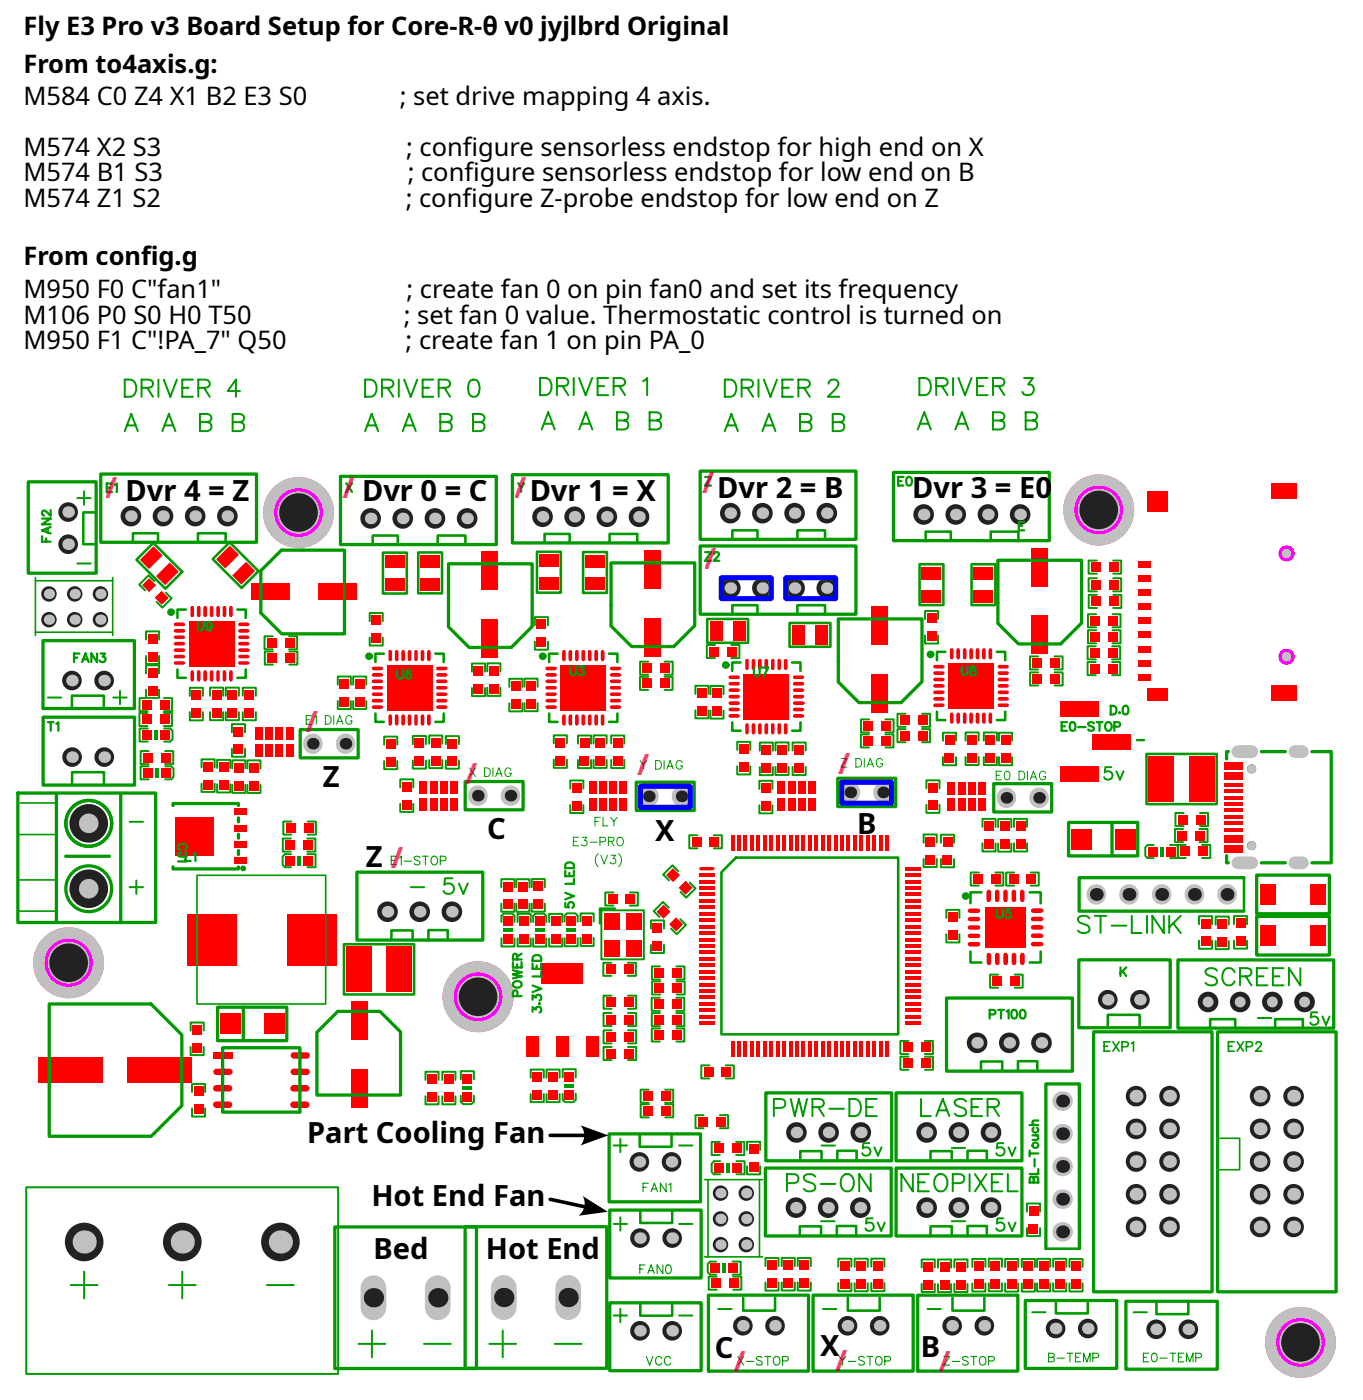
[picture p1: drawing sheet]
<svg xmlns="http://www.w3.org/2000/svg" width="265mm" height="272mm" viewBox="0 0 265 272" stroke-linecap="round" stroke-linejoin="round" font-family="sans-serif">
<defs><g id="words">
<g font-size="5.6" fill="#f00">
<text x="136.4" y="95.7">/Dvr 2 = B</text>
<text x="20.6" y="96.7">/ Dvr 4 = Z</text>
<text x="66.5" y="96.8">/ Dvr 0 = C</text>
<text x="100" y="96.8">/Dvr 1 = X</text>
<text x="136.9" y="110.5">/</text>
<text x="59.4" y="142.1">/</text>
<text x="90.5" y="152.3">/</text>
<text x="123.7" y="150.4">/</text>
<text x="162.7" y="150.3">/</text>
<text x="142.4" y="266.5">/</text>
<text x="162.2" y="266.2">/</text>
<text x="182.2" y="266.5">/</text>
</g>
<g font-size="5.6">
<text x="177.1" y="96.7">Dvr 3 = E0</text>
<text x="62.7" y="152.9">Z</text>
<text x="166.5" y="162">B</text>
<text x="94.6" y="163">C</text>
<text x="127.2" y="163.2">X</text>
<text x="71" y="168.3">Z /</text>
<text x="59.7" y="222">Part Cooling Fan</text>
<text x="72.1" y="234.3">Hot End Fan</text>
<text x="72.5" y="244.5">Bed</text>
<text x="94.3" y="244.5">Hot End</text>
<text x="138.8" y="263.8">C</text>
<text x="159.3" y="263.3">X</text>
<text x="178.8" y="263.6">B</text>
</g>
<g font-size="4.9">
<text x="4.6" y="6.8">Fly E3 Pro v3 Board Setup for Core-R-θ v0 jyjlbrd Original</text>
<text x="4.6" y="14.2">From to4axis.g:</text>
<text x="4.6" y="20.4">M584 C0 Z4 X1 B2 E3 S0</text>
<text x="77.7" y="20.4">; set drive mapping 4 axis.</text>
<text x="4.6" y="30.2">M574 X2 S3</text>
<text x="4.6" y="35.2">M574 B1 S3</text>
<text x="78.8" y="30.2">; confgure sensorless endstop for high end on X</text>
<text x="79.2" y="35.2">; confgure sensorless endstop for low end on B</text>
<text x="89.9" y="30.2">i</text>
<text x="90.2" y="35.2">i</text>
<text x="4.6" y="40.1">M574 Z1 S2</text>
<text x="78.8" y="40.1">; confgure Z-probe endstop for low end on Z</text>
<text x="89.8" y="40.1">i</text>
<text x="4.6" y="51.5">From confg.g</text>
<text x="27.4" y="51.5">i</text>
<text x="4.6" y="57.9">M950 F0 C&quot;fan1&quot;</text>
<text x="78.9" y="57.9">; create fan 0 on pin fan0 and set its frequency</text>
<text x="4.6" y="62.8">M106 P0 S0 H0 T50</text>
<text x="78.4" y="62.8">; set fan 0 value. Thermostatic control is turned on</text>
<text x="4.6" y="67.8">M950 F1 C&quot;!PA_7&quot; Q50</text>
<text x="78.8" y="67.8">; create fan 1 on pin PA_0</text>
</g>
</g></defs>
<path d="M47.3 126.3h.9M155.1 136.5h1" fill="none" stroke="#f00" stroke-width=".5"/>
<g fill="#f00">
<path d="M106.4 208.2h1.9v1.9h-1.9z"/>
<path d="M106.4 211.7h1.9v1.9h-1.9z"/>
<path d="M86.2 212.1h1.9v1.9h-1.9z"/>
<path d="M86.2 208.6h1.9v1.9h-1.9z"/>
<path d="M58.9 163.2h1.9v1.9h-1.9z"/>
<path d="M55.4 163.2h1.9v1.9h-1.9z"/>
<path d="M109.6 211.6h1.9v1.9h-1.9z"/>
<path d="M109.6 208.2h1.9v1.9h-1.9z"/>
<path d="M89.8 208.5h1.9v1.9h-1.9z"/>
<path d="M89.8 212h1.9v1.9h-1.9z"/>
<path d="M55.4 166.2h1.9v1.9h-1.9z"/>
<path d="M58.9 166.2h1.9v1.9h-1.9z"/>
<path d="M212 142.5h7.5v3h-7.5z"/>
<path d="M205.8 136.2h7.5v3h-7.5z"/>
<path d="M205.8 148.9h7.5v3h-7.5z"/>
<path d="M36.3 177.5h9.6v10h-9.6z"/>
<path d="M55.7 177.5h9.6v10h-9.6z"/>
<path d="M199.7 234.2h1.9v1.9h-1.9z"/>
<path d="M199.7 237.7h1.9v1.9h-1.9z"/>
<path d="M222.9 164.4h1.9v1.9h-1.9z"/>
<path d="M226.4 164.4h1.9v1.9h-1.9z"/>
<path d="M141.4 245.3h1.9v1.9h-1.9z"/>
<path d="M137.9 245.3h2v1.9h-2z"/>
<path d="M138.7 225.8h1.9v1.9h-1.9z"/>
<path d="M142.2 225.8h1.9v1.9h-1.9z"/>
<path d="M27.8 149.1h1.9v1.9h-1.9z"/>
<path d="M31.3 149.1h1.9v1.9h-1.9z"/>
<path d="M31.1 141.8h1.9v1.9h-1.9z"/>
<path d="M27.6 141.8h1.9v1.9h-1.9z"/>
<path d="M138.1 248.3h1.9v1.9h-1.9z"/>
<path d="M141.6 248.3h1.9v1.9h-1.9z"/>
<path d="M142.1 222.1h1.9v1.9h-1.9z"/>
<path d="M138.7 222.1h1.9v1.9h-1.9z"/>
<path d="M27.8 146.2h1.9v1.9h-1.9z"/>
<path d="M31.3 146.2h1.9v1.9h-1.9z"/>
<path d="M191.1 163h1.9v1.9h-1.9z"/>
<path d="M191.1 159.5h1.9v1.9h-1.9z"/>
<path d="M197.2 159.5h1.9v1.9h-1.9z"/>
<path d="M197.2 163h1.9v1.9h-1.9z"/>
<path d="M194.1 159.5h2v2h-2z"/>
<path d="M194.1 163h1.9v1.9h-1.9z"/>
<path d="M128.3 214.8h1.9v1.9h-1.9z"/>
<path d="M124.9 214.8h1.9v1.9h-1.9z"/>
<path d="M128.3 211.9h1.9v1.9h-1.9z"/>
<path d="M124.9 211.9h1.9v1.9h-1.9z"/>
<path d="M97.7 174.7h1.9v1.9h-1.9z"/>
<path d="M97.7 171.2h1.9v1.9h-1.9z"/>
<path d="M100.6 171.2h1.9v1.9h-1.9z"/>
<path d="M100.6 174.7h1.9v1.9h-1.9z"/>
<path d="M103.6 174.7h1.9v1.9h-1.9z"/>
<path d="M103.6 171.2h1.9v1.9h-1.9z"/>
<path d="M48.7 113.2h7.5v3.3h-7.5z"/>
<path d="M61.8 113.2h7.5v3.3h-7.5z"/>
<path d="M39.5 148h1.9v1.9h-1.9z"/>
<path d="M39.5 151.4h1.9v1.9h-1.9z"/>
<path d="M27.6 135.9h1.9v1.9h-1.9z"/>
<path d="M31 135.9h1.9v1.9h-1.9z"/>
<path d="M48.4 148.1h1.9v2h-1.9z"/>
<path d="M48.4 151.6h1.9v1.9h-1.9z"/>
<path d="M42.5 151.5h1.9v1.9h-1.9z"/>
<path d="M42.5 148.1h1.9v1.9h-1.9z"/>
<path d="M45.4 151.6h1.9v1.9h-1.9z"/>
<path d="M45.4 148.1h1.9v1.9h-1.9z"/>
<path d="M33.8 121.1l.3-.2h1.5l.3 .2v.3l-.3 .2h-1.5l-.3-.2z"/>
<path d="M33.8 122.3l.3-.1h1.5l.3 .1v.4l-.3 .2h-1.5l-.3-.2z"/>
<path d="M33.8 123.6l.3-.2h1.5l.3 .2v.3l-.3 .2h-1.5l-.3-.2z"/>
<path d="M33.8 124.8l.3-.1h1.5l.3 .1v.4l-.3 .2h-1.5l-.3-.2z"/>
<path d="M33.8 126.1l.3-.2h1.5l.3 .2v.3l-.3 .2h-1.5l-.3-.2z"/>
<path d="M33.8 127.3l.3-.1h1.5l.3 .1v.4l-.3 .2h-1.5l-.3-.2z"/>
<path d="M33.8 128.6l.3-.2h1.5l.3 .2v.3l-.3 .2h-1.5l-.3-.2z"/>
<path d="M37.2 130.2h.3l.2 .3v1.5l-.2 .3h-.3l-.2-.3v-1.5z"/>
<path d="M38.4 130.2h.4l.1 .3v1.5l-.1 .3h-.4l-.2-.3v-1.5z"/>
<path d="M39.7 130.2h.3l.2 .3v1.5l-.2 .3h-.3l-.2-.3v-1.5z"/>
<path d="M40.9 130.2h.4l.1 .3v1.5l-.1 .3h-.4l-.2-.3v-1.5z"/>
<path d="M42.2 130.2h.3l.2 .3v1.5l-.2 .3h-.3l-.2-.3v-1.5z"/>
<path d="M43.4 130.2h.4l.1 .3v1.5l-.1 .3h-.4l-.2-.3v-1.5z"/>
<path d="M44.7 130.2h.3l.2 .3v1.5l-.2 .3h-.3l-.2-.3v-1.5z"/>
<path d="M46.3 128.6l.3-.2h1.5l.3 .2v.3l-.3 .2h-1.5l-.3-.2z"/>
<path d="M46.3 127.3l.3-.1h1.5l.3 .1v.4l-.3 .2h-1.5l-.3-.2z"/>
<path d="M46.3 126.1l.3-.2h1.5l.3 .2v.3l-.3 .2h-1.5l-.3-.2z"/>
<path d="M46.3 124.8l.3-.1h1.5l.3 .1v.4l-.3 .2h-1.5l-.3-.2z"/>
<path d="M46.3 123.6l.3-.2h1.5l.3 .2v.3l-.3 .2h-1.5l-.3-.2z"/>
<path d="M46.3 122.3l.3-.1h1.5l.3 .1v.4l-.3 .2h-1.5l-.3-.2z"/>
<path d="M46.3 121.1l.3-.2h1.5l.3 .2v.3l-.3 .2h-1.5l-.3-.2z"/>
<path d="M44.7 117.7h.3l.2 .3v1.5l-.2 .3h-.3l-.2-.3v-1.5z"/>
<path d="M43.4 117.7h.4l.1 .3v1.5l-.1 .3h-.4l-.2-.3v-1.5z"/>
<path d="M42.2 117.7h.3l.2 .3v1.5l-.2 .3h-.3l-.2-.3v-1.5z"/>
<path d="M40.9 117.7h.4l.1 .3v1.5l-.1 .3h-.4l-.2-.3v-1.5z"/>
<path d="M39.7 117.7h.3l.2 .3v1.5l-.2 .3h-.3l-.2-.3v-1.5z"/>
<path d="M38.4 117.7h.4l.1 .3v1.5l-.1 .3h-.4l-.2-.3v-1.5z"/>
<path d="M37.2 117.7h.3l.2 .3v1.5l-.2 .3h-.3l-.2-.3v-1.5z"/>
<path d="M36.7 120.6h8.8v8.8h-8.8z"/>
<path d="M49.5 144.4h1.5v2.5h-1.5z"/>
<path d="M51.5 144.4h1.5v2.5h-1.5z"/>
<path d="M53.5 144.4h1.5v2.5h-1.5z"/>
<path d="M55.5 144.4h1.5v2.5h-1.5z"/>
<path d="M49.5 141.2h1.5v2.5h-1.5z"/>
<path d="M51.5 141.2h1.5v2.5h-1.5z"/>
<path d="M53.5 141.2h1.5v2.5h-1.5z"/>
<path d="M55.5 141.2h1.5v2.5h-1.5z"/>
<path d="M44.2 137.5h1.9v1.9h-1.9z"/>
<path d="M44.2 134h1.9v1.9h-1.9z"/>
<path d="M41.1 134h1.9v1.9h-1.9z"/>
<path d="M41.1 137.5h1.9v1.9h-1.9z"/>
<path d="M45.1 111.8l2.7-2.7 1.7 1.8-2.6 2.6z"/>
<path d="M44.6 106l1.8 1.7-2.7 2.7-1.7-1.8z"/>
<path d="M30.3 111.9l2.7-2.7 1.7 1.8-2.6 2.7z"/>
<path d="M27.2 108.8l2.6-2.7 1.8 1.8-2.7 2.6z"/>
<path d="M45.3 144.6h1.9v1.9h-1.9z"/>
<path d="M45.3 141.1h2v1.9h-2z"/>
<path d="M55.5 159.9h1.9v1.9h-1.9z"/>
<path d="M59 159.9h1.9v1.9h-1.9z"/>
<path d="M139 216.9h1.9v1.9h-1.9z"/>
<path d="M135.5 216.9h1.9v1.9h-1.9z"/>
<path d="M47.5 137.5h1.9v1.9h-1.9z"/>
<path d="M47.5 134h1.9v2h-1.9z"/>
<path d="M37.2 137.5h1.9v1.9h-1.9z"/>
<path d="M37.2 134.1h1.9v1.9h-1.9z"/>
<path d="M51.8 123.9h1.9v1.9h-1.9z"/>
<path d="M55.3 123.9h1.9v1.9h-1.9z"/>
<path d="M55.4 126.8h1.9v2h-1.9z"/>
<path d="M51.9 126.8h1.9v1.9h-1.9z"/>
<path d="M29 112.3l1.3 1.3-1.3 1.4-1.4-1.4z"/>
<path d="M30 116.1l1.4-1.3 1.3 1.3-1.3 1.3z"/>
<path d="M28.7 133.2h1.9v1.9h-1.9z"/>
<path d="M28.7 129.7h1.9v1.9h-1.9z"/>
<path d="M28.7 126.6h1.9v1.9h-1.9z"/>
<path d="M28.7 123.1h1.9v1.9h-1.9z"/>
<path d="M151 155h1.5v2.5h-1.5z"/>
<path d="M153 155h1.5v2.5h-1.5z"/>
<path d="M155 155h1.5v2.5h-1.5z"/>
<path d="M157 155h1.5v2.5h-1.5z"/>
<path d="M151 151.7h1.5v2.5h-1.5z"/>
<path d="M153 151.7h1.5v2.5h-1.5z"/>
<path d="M155 151.7h1.5v2.5h-1.5z"/>
<path d="M157 151.7h1.5v2.5h-1.5z"/>
<path d="M114.3 155h1.5v2.5h-1.5z"/>
<path d="M116.3 155h1.5v2.5h-1.5z"/>
<path d="M118.3 155h1.5v2.5h-1.5z"/>
<path d="M120.3 155h1.5v2.5h-1.5z"/>
<path d="M114.3 151.8h1.5v2.5h-1.5z"/>
<path d="M116.3 151.8h1.5v2.5h-1.5z"/>
<path d="M118.3 151.8h1.5v2.5h-1.5z"/>
<path d="M120.3 151.8h1.5v2.5h-1.5z"/>
<path d="M184 155.1h1.5v2.5h-1.5z"/>
<path d="M186 155.1h1.5v2.5h-1.5z"/>
<path d="M188 155.1h1.5v2.5h-1.5z"/>
<path d="M190 155.1h1.5v2.5h-1.5z"/>
<path d="M184 151.8h1.5v2.5h-1.5z"/>
<path d="M186 151.8h1.5v2.5h-1.5z"/>
<path d="M188 151.8h1.5v2.5h-1.5z"/>
<path d="M190 151.8h1.5v2.5h-1.5z"/>
<path d="M237.6 164.1h3.6v1.5h-3.6z"/>
<path d="M237.6 162.1h3.6v1.5h-3.6z"/>
<path d="M237.6 160.8h3.6v.7h-3.6z"/>
<path d="M237.7 159.5h3.6v.8h-3.6z"/>
<path d="M237.6 158.3h3.6v.7h-3.6z"/>
<path d="M237.6 157h3.6v.8h-3.6z"/>
<path d="M237.6 155.8h3.6v.7h-3.6z"/>
<path d="M237.6 154.5h3.6v.8h-3.6z"/>
<path d="M237.6 153.3h3.6v.7h-3.6z"/>
<path d="M237.6 152h3.6v.8h-3.6z"/>
<path d="M237.6 149.9h3.6v1.5h-3.6z"/>
<path d="M237.6 148h3.6v1.5h-3.6z"/>
<path d="M181.2 129.3l.3-.2h1.6l.3 .2v.3l-.3 .2h-1.6l-.3-.2z"/>
<path d="M181.2 130.5l.3-.1h1.6l.3 .1v.4l-.3 .2h-1.6l-.3-.2z"/>
<path d="M181.2 131.8l.3-.2h1.6l.3 .2v.3l-.3 .2h-1.6l-.3-.2z"/>
<path d="M181.2 133l.3-.1h1.6l.3 .1v.4l-.3 .2h-1.6l-.3-.2z"/>
<path d="M181.2 134.3l.3-.2h1.6l.3 .2v.3l-.3 .2h-1.6l-.3-.2z"/>
<path d="M181.2 135.5l.3-.1h1.6l.3 .1v.4l-.3 .2h-1.6l-.3-.2z"/>
<path d="M181.2 136.8l.3-.2h1.6l.3 .2v.3l-.3 .2h-1.6l-.3-.2z"/>
<path d="M184.6 138.4h.4l.2 .3v1.5l-.2 .3h-.4l-.1-.3v-1.5z"/>
<path d="M185.9 138.4h.3l.2 .3v1.5l-.2 .3h-.3l-.2-.3v-1.5z"/>
<path d="M187.1 138.4h.4l.2 .3v1.5l-.2 .3h-.4l-.1-.3v-1.5z"/>
<path d="M188.4 138.4h.3l.2 .3v1.5l-.2 .3h-.3l-.2-.3v-1.5z"/>
<path d="M189.6 138.4h.4l.2 .3v1.5l-.2 .3h-.4l-.1-.3v-1.5z"/>
<path d="M190.9 138.4h.3l.2 .3v1.5l-.2 .3h-.3l-.2-.3v-1.5z"/>
<path d="M192.1 138.4h.4l.2 .3v1.5l-.2 .3h-.4l-.1-.3v-1.5z"/>
<path d="M193.7 136.8l.3-.2h1.6l.3 .2v.3l-.3 .2h-1.6l-.3-.2z"/>
<path d="M193.7 135.5l.3-.1h1.6l.3 .1v.4l-.3 .2h-1.6l-.3-.2z"/>
<path d="M193.7 134.3l.3-.2h1.6l.3 .2v.3l-.3 .2h-1.6l-.3-.2z"/>
<path d="M193.7 133l.3-.1h1.6l.3 .1v.4l-.3 .2h-1.6l-.3-.2z"/>
<path d="M193.7 131.8l.3-.2h1.6l.3 .2v.3l-.3 .2h-1.6l-.3-.2z"/>
<path d="M193.7 130.5l.3-.1h1.6l.3 .1v.4l-.3 .2h-1.6l-.3-.2z"/>
<path d="M193.7 129.3l.3-.2h1.6l.3 .2v.3l-.3 .2h-1.6l-.3-.2z"/>
<path d="M192.1 125.9h.4l.2 .3v1.5l-.2 .3h-.4l-.1-.3v-1.5z"/>
<path d="M190.9 125.9h.3l.2 .3v1.5l-.2 .3h-.3l-.2-.3v-1.5z"/>
<path d="M189.6 125.9h.4l.2 .3v1.5l-.2 .3h-.4l-.1-.3v-1.5z"/>
<path d="M188.4 125.9h.3l.2 .3v1.5l-.2 .3h-.3l-.2-.3v-1.5z"/>
<path d="M187.1 125.9h.4l.2 .3v1.5l-.2 .3h-.4l-.1-.3v-1.5z"/>
<path d="M185.9 125.9h.3l.2 .3v1.5l-.2 .3h-.3l-.2-.3v-1.5z"/>
<path d="M184.6 125.9h.4l.2 .3v1.5l-.2 .3h-.4l-.1-.3v-1.5z"/>
<path d="M184.2 128.8h8.7v8.8h-8.7z"/>
<path d="M141.5 131.4l.3-.2h1.5l.3 .2v.3l-.3 .2h-1.5l-.3-.2z"/>
<path d="M141.5 132.6l.3-.2h1.5l.3 .2v.4l-.3 .1h-1.5l-.3-.1z"/>
<path d="M141.5 133.9l.3-.2h1.5l.3 .2v.3l-.3 .2h-1.5l-.3-.2z"/>
<path d="M141.5 135.1l.3-.2h1.5l.3 .2v.4l-.3 .1h-1.5l-.3-.1z"/>
<path d="M141.5 136.4l.3-.2h1.5l.3 .2v.3l-.3 .2h-1.5l-.3-.2z"/>
<path d="M141.5 137.6l.3-.2h1.5l.3 .2v.4l-.3 .1h-1.5l-.3-.1z"/>
<path d="M141.5 138.9l.3-.2h1.5l.3 .2v.3l-.3 .2h-1.5l-.3-.2z"/>
<path d="M144.9 140.5h.3l.2 .3v1.5l-.2 .3h-.3l-.2-.3v-1.5z"/>
<path d="M146.1 140.5h.4l.2 .3v1.5l-.2 .3h-.4l-.1-.3v-1.5z"/>
<path d="M147.4 140.5h.3l.2 .3v1.5l-.2 .3h-.3l-.2-.3v-1.5z"/>
<path d="M148.6 140.5h.4l.2 .3v1.5l-.2 .3h-.4l-.1-.3v-1.5z"/>
<path d="M149.9 140.5h.3l.2 .3v1.5l-.2 .3h-.3l-.2-.3v-1.5z"/>
<path d="M151.1 140.5h.4l.2 .3v1.5l-.2 .3h-.4l-.1-.3v-1.5z"/>
<path d="M152.4 140.5h.3l.2 .3v1.5l-.2 .3h-.3l-.2-.3v-1.5z"/>
<path d="M154 138.9l.3-.2h1.5l.3 .2v.3l-.3 .2h-1.5l-.3-.2z"/>
<path d="M154 137.6l.3-.2h1.5l.3 .2v.4l-.3 .1h-1.5l-.3-.1z"/>
<path d="M154 136.4l.3-.2h1.5l.3 .2v.3l-.3 .2h-1.5l-.3-.2z"/>
<path d="M154 135.1l.3-.2h1.5l.3 .2v.4l-.3 .1h-1.5l-.3-.1z"/>
<path d="M154 133.9l.3-.2h1.5l.3 .2v.3l-.3 .2h-1.5l-.3-.2z"/>
<path d="M154 132.6l.3-.2h1.5l.3 .2v.4l-.3 .1h-1.5l-.3-.1z"/>
<path d="M154 131.4l.3-.2h1.5l.3 .2v.3l-.3 .2h-1.5l-.3-.2z"/>
<path d="M152.4 128h.3l.2 .3v1.5l-.2 .3h-.3l-.2-.3v-1.5z"/>
<path d="M151.1 128h.4l.2 .3v1.5l-.2 .3h-.4l-.1-.3v-1.5z"/>
<path d="M149.9 128h.3l.2 .3v1.5l-.2 .3h-.3l-.2-.3v-1.5z"/>
<path d="M148.6 128h.4l.2 .3v1.5l-.2 .3h-.4l-.1-.3v-1.5z"/>
<path d="M147.4 128h.3l.2 .3v1.5l-.2 .3h-.3l-.2-.3v-1.5z"/>
<path d="M146.1 128h.4l.2 .3v1.5l-.2 .3h-.4l-.1-.3v-1.5z"/>
<path d="M144.9 128h.3l.2 .3v1.5l-.2 .3h-.3l-.2-.3v-1.5z"/>
<path d="M144.4 130.9h8.8v8.8h-8.8z"/>
<path d="M75.2 129.2h8.7v8.7h-8.7z"/>
<path d="M75.6 126.3h.4l.1 .3v1.5l-.1 .3h-.4l-.2-.3v-1.5z"/>
<path d="M76.9 126.3h.3l.2 .3v1.5l-.2 .3h-.3l-.2-.3v-1.5z"/>
<path d="M78.1 126.3h.4l.1 .3v1.5l-.1 .3h-.4l-.2-.3v-1.5z"/>
<path d="M79.4 126.3h.3l.2 .3v1.5l-.2 .3h-.3l-.2-.3v-1.5z"/>
<path d="M80.6 126.3h.4l.1 .3v1.5l-.1 .3h-.4l-.2-.3v-1.5z"/>
<path d="M81.9 126.3h.3l.2 .3v1.5l-.2 .3h-.3l-.2-.3v-1.5z"/>
<path d="M83.1 126.3h.4l.1 .3v1.5l-.1 .3h-.4l-.2-.3v-1.5z"/>
<path d="M84.7 129.6l.3-.1h1.5l.4 .1v.4l-.4 .2h-1.5l-.3-.2z"/>
<path d="M84.7 130.9l.3-.2h1.5l.4 .2v.3l-.4 .2h-1.5l-.3-.2z"/>
<path d="M84.7 132.1l.3-.1h1.5l.4 .1v.4l-.4 .2h-1.5l-.3-.2z"/>
<path d="M84.7 133.4l.3-.2h1.5l.4 .2v.3l-.4 .2h-1.5l-.3-.2z"/>
<path d="M84.7 134.6l.3-.1h1.5l.4 .1v.4l-.4 .2h-1.5l-.3-.2z"/>
<path d="M84.7 135.9l.3-.2h1.5l.4 .2v.4l-.4 .1h-1.5l-.3-.1z"/>
<path d="M84.7 137.2l.3-.2h1.5l.4 .2v.3l-.4 .2h-1.5l-.3-.2z"/>
<path d="M83.1 138.8h.4l.1 .3v1.5l-.1 .3h-.4l-.2-.3v-1.5z"/>
<path d="M81.9 138.8h.3l.2 .3v1.5l-.2 .3h-.3l-.2-.3v-1.5z"/>
<path d="M80.6 138.8h.4l.1 .3v1.5l-.1 .3h-.4l-.2-.3v-1.5z"/>
<path d="M79.4 138.8h.3l.2 .3v1.5l-.2 .3h-.3l-.2-.3v-1.5z"/>
<path d="M78.1 138.8h.4l.1 .3v1.5l-.1 .3h-.4l-.2-.3v-1.5z"/>
<path d="M76.9 138.8h.3l.2 .3v1.5l-.2 .3h-.3l-.2-.3v-1.5z"/>
<path d="M75.6 138.8h.4l.1 .3v1.5l-.1 .3h-.4l-.2-.3v-1.5z"/>
<path d="M72.2 137.2l.3-.2h1.5l.4 .2v.3l-.4 .2h-1.5l-.3-.2z"/>
<path d="M72.2 135.9l.3-.2h1.5l.4 .2v.4l-.4 .1h-1.5l-.3-.1z"/>
<path d="M72.2 134.6l.3-.1h1.5l.4 .1v.4l-.4 .2h-1.5l-.3-.2z"/>
<path d="M72.2 133.4l.3-.2h1.5l.4 .2v.3l-.4 .2h-1.5l-.3-.2z"/>
<path d="M72.2 132.1l.3-.1h1.5l.4 .1v.4l-.4 .2h-1.5l-.3-.2z"/>
<path d="M72.2 130.9l.3-.2h1.5l.4 .2v.3l-.4 .2h-1.5l-.3-.2z"/>
<path d="M72.2 129.6l.3-.1h1.5l.4 .1v.4l-.4 .2h-1.5l-.3-.2z"/>
<path d="M87.5 151.8h1.5v2.5h-1.5z"/>
<path d="M85.5 151.8h1.5v2.5h-1.5z"/>
<path d="M83.5 151.8h1.5v2.5h-1.5z"/>
<path d="M81.5 151.8h1.5v2.5h-1.5z"/>
<path d="M87.5 155h1.5v2.5h-1.5z"/>
<path d="M85.5 155h1.5v2.5h-1.5z"/>
<path d="M83.5 155h1.5v2.5h-1.5z"/>
<path d="M81.5 155h1.5v2.5h-1.5z"/>
<path d="M115.6 143.3h1.9v1.9h-1.9z"/>
<path d="M115.6 146.7h1.9v2h-1.9z"/>
<path d="M194.3 146.2h1.9v1.9h-1.9z"/>
<path d="M194.3 142.8h1.9v1.9h-1.9z"/>
<path d="M154.2 148.2h1.9v1.9h-1.9z"/>
<path d="M154.2 144.7h1.9v1.9h-1.9z"/>
<path d="M119 146.8h1.9v1.9h-1.9z"/>
<path d="M119 143.3h1.9v1.9h-1.9z"/>
<path d="M183.4 142.8h1.9v1.9h-1.9z"/>
<path d="M183.4 146.2h1.9v1.9h-1.9z"/>
<path d="M200.5 130.9h1.9v1.9h-1.9z"/>
<path d="M204 130.9h1.9v1.9h-1.9z"/>
<path d="M179.9 119.1h1.9v1.9h-1.9z"/>
<path d="M179.9 122.6h1.9v1.9h-1.9z"/>
<path d="M204 127.8h1.9v1.9h-1.9z"/>
<path d="M200.5 127.8h1.9v1.9h-1.9z"/>
<path d="M143.5 144.6h1.9v1.9h-1.9z"/>
<path d="M143.5 148h1.9v1.9h-1.9z"/>
<path d="M174.7 141.9h1.9v1.9h-1.9z"/>
<path d="M178.2 141.9h1.9v1.9h-1.9z"/>
<path d="M178.2 138.9h1.9v1.9h-1.9z"/>
<path d="M174.7 138.9h1.9v1.9h-1.9z"/>
<path d="M167.6 142.9h1.9v1.9h-1.9z"/>
<path d="M171.1 142.9h1.9v1.9h-1.9z"/>
<path d="M171.1 140h1.9v1.9h-1.9z"/>
<path d="M167.7 140h1.9v1.9h-1.9z"/>
<path d="M137.7 125.6h1.9v1.9h-1.9z"/>
<path d="M141.2 125.6h1.9v1.9h-1.9z"/>
<path d="M135.3 133.7h2v1.9h-2z"/>
<path d="M135.3 137.1h2v1.9h-2z"/>
<path d="M138.3 137.2h1.9v1.9h-1.9z"/>
<path d="M138.3 133.7h1.9v1.9h-1.9z"/>
<path d="M107.9 143.3h1.9v1.9h-1.9z"/>
<path d="M107.9 146.7h1.9v2h-1.9z"/>
<path d="M128.2 131.8h1.9v1.9h-1.9z"/>
<path d="M124.7 131.8h2v1.9h-2z"/>
<path d="M124.8 128.8h1.9v1.9h-1.9z"/>
<path d="M128.2 128.8h1.9v1.9h-1.9z"/>
<path d="M104.2 123.8h1.9v1.9h-1.9z"/>
<path d="M104.2 120.3h1.9v1.9h-1.9z"/>
<path d="M99.2 132.3h1.9v1.9h-1.9z"/>
<path d="M99.2 135.8h1.9v1.9h-1.9z"/>
<path d="M86.9 146.9h1.9v1.9h-1.9z"/>
<path d="M86.9 143.4h1.9v2h-1.9z"/>
<path d="M74.9 143.5h1.9v1.9h-1.9z"/>
<path d="M74.9 147h1.9v1.9h-1.9z"/>
<path d="M92 129.3h1.9v1.9h-1.9z"/>
<path d="M92 132.8h1.9v1.9h-1.9z"/>
<path d="M72.1 123h1.9v1.9h-1.9z"/>
<path d="M72.1 119.5h1.9v1.9h-1.9z"/>
<path d="M94.9 132.8h1.9v1.9h-1.9z"/>
<path d="M94.9 129.3h2v1.9h-2z"/>
<path d="M65.9 131.9h1.9v1.9h-1.9z"/>
<path d="M65.9 135.3h1.9v1.9h-1.9z"/>
<path d="M134.3 162.5h1.9v1.9h-1.9z"/>
<path d="M137.8 162.5h1.9v1.9h-1.9z"/>
<path d="M68.9 131.9h1.9v1.9h-1.9z"/>
<path d="M68.9 135.3h1.9v1.9h-1.9z"/>
<path d="M140.1 207.2h1.9v1.9h-1.9z"/>
<path d="M136.6 207.2h2v1.9h-2z"/>
<path d="M27.6 138.8h1.9v1.9h-1.9z"/>
<path d="M31 138.8h1.9v1.9h-1.9z"/>
<path d="M189.1 248.4h1.9v2h-1.9z"/>
<path d="M189.1 245h1.9v1.9h-1.9z"/>
<path d="M239.9 181.8h1.9v2h-1.9z"/>
<path d="M239.9 178.4h1.9v1.9h-1.9z"/>
<path d="M215.2 122.7h1.9v1.9h-1.9z"/>
<path d="M211.7 122.7h1.9v1.9h-1.9z"/>
<path d="M211.9 115.9h1.9v1.9h-1.9z"/>
<path d="M215.3 115.9h2v1.9h-2z"/>
<path d="M185.6 245.1h1.9v1.9h-1.9z"/>
<path d="M185.6 248.5h1.9v1.9h-1.9z"/>
<path d="M191.3 176.2h7.9v7.9h-7.9z"/>
<path d="M191.8 172.8h.4l.2 .4v1.6l-.2 .4h-.4l-.2-.4v-1.6z"/>
<path d="M193.4 172.8h.4l.3 .4v1.6l-.3 .4h-.4l-.2-.4v-1.6z"/>
<path d="M195 172.8h.5l.2 .4v1.6l-.2 .4h-.5l-.2-.4v-1.6z"/>
<path d="M196.7 172.8h.4l.2 .4v1.6l-.2 .4h-.4l-.3-.4v-1.6z"/>
<path d="M198.3 172.8h.4l.2 .4v1.6l-.2 .4h-.4l-.2-.4v-1.6z"/>
<path d="M200.2 176.6l.4-.2h1.6l.4 .2v.5l-.4 .2h-1.6l-.4-.2z"/>
<path d="M200.2 178.3l.4-.3h1.6l.4 .3v.4l-.4 .2h-1.6l-.4-.2z"/>
<path d="M200.2 179.9l.4-.2h1.6l.4 .2v.4l-.4 .2h-1.6l-.4-.2z"/>
<path d="M200.2 181.5l.4-.2h1.6l.4 .2v.4l-.4 .3h-1.6l-.4-.3z"/>
<path d="M200.2 183.1l.4-.2h1.6l.4 .2v.5l-.4 .2h-1.6l-.4-.2z"/>
<path d="M198.3 185.1h.4l.3 .3v1.6l-.3 .4h-.4l-.2-.4v-1.6z"/>
<path d="M196.7 185.1h.4l.2 .3v1.6l-.2 .4h-.4l-.2-.4v-1.6z"/>
<path d="M195.1 185.1h.4l.2 .3v1.6l-.2 .4h-.4l-.3-.4v-1.6z"/>
<path d="M193.4 185.1h.5l.2 .3v1.6l-.2 .4h-.5l-.2-.4v-1.6z"/>
<path d="M191.8 185.1h.4l.3 .3v1.6l-.3 .4h-.4l-.2-.4v-1.6z"/>
<path d="M187.9 183.2l.4-.3h1.6l.4 .3v.4l-.4 .2h-1.6l-.4-.2z"/>
<path d="M187.9 181.5l.4-.2h1.6l.4 .2v.5l-.4 .2h-1.6l-.4-.2z"/>
<path d="M187.9 179.9l.4-.2h1.6l.4 .2v.4l-.4 .3h-1.6l-.4-.3z"/>
<path d="M187.9 178.3l.4-.2h1.6l.4 .2v.4l-.4 .2h-1.6l-.4-.2z"/>
<path d="M187.9 176.7l.4-.3h1.6l.4 .3v.4l-.4 .2h-1.6l-.4-.2z"/>
<path d="M204.8 245h1.9v1.9h-1.9z"/>
<path d="M204.8 248.4h1.9v1.9h-1.9z"/>
<path d="M228.6 161.3h1.9v1.9h-1.9z"/>
<path d="M232.1 161.3h1.9v1.9h-1.9z"/>
<path d="M184.1 177.2h1.9v1.9h-1.9z"/>
<path d="M184.1 180.7h1.9v1.9h-1.9z"/>
<path d="M196.2 189.6h1.9v1.9h-1.9z"/>
<path d="M192.7 189.6h1.9v1.9h-1.9z"/>
<path d="M195.9 169.8h1.9v1.9h-1.9z"/>
<path d="M199.3 169.8h1.9v1.9h-1.9z"/>
<path d="M192.4 169.8h1.9v1.9h-1.9z"/>
<path d="M189 169.8h1.9v1.9h-1.9z"/>
<path d="M108.9 129.2h8.7v8.7h-8.7z"/>
<path d="M109.3 126.3h.4l.2 .3v1.5l-.2 .3h-.4l-.1-.3v-1.5z"/>
<path d="M110.6 126.3h.3l.2 .3v1.5l-.2 .3h-.3l-.2-.3v-1.5z"/>
<path d="M111.8 126.3h.4l.2 .3v1.5l-.2 .3h-.4l-.1-.3v-1.5z"/>
<path d="M113.1 126.3h.3l.2 .3v1.5l-.2 .3h-.3l-.2-.3v-1.5z"/>
<path d="M114.3 126.3h.4l.2 .3v1.5l-.2 .3h-.4l-.1-.3v-1.5z"/>
<path d="M115.6 126.3h.3l.2 .3v1.5l-.2 .3h-.3l-.2-.3v-1.5z"/>
<path d="M116.8 126.3h.4l.2 .3v1.5l-.2 .3h-.4l-.1-.3v-1.5z"/>
<path d="M118.4 129.6l.3-.1h1.6l.3 .1v.4l-.3 .2h-1.6l-.3-.2z"/>
<path d="M118.4 130.9l.3-.2h1.6l.3 .2v.3l-.3 .2h-1.6l-.3-.2z"/>
<path d="M118.4 132.1l.3-.1h1.6l.3 .1v.4l-.3 .2h-1.6l-.3-.2z"/>
<path d="M118.4 133.4l.3-.2h1.6l.3 .2v.3l-.3 .2h-1.6l-.3-.2z"/>
<path d="M118.4 134.6l.3-.1h1.6l.3 .1v.4l-.3 .2h-1.6l-.3-.2z"/>
<path d="M118.4 135.9l.3-.2h1.6l.3 .2v.4l-.3 .1h-1.6l-.3-.1z"/>
<path d="M118.4 137.2l.3-.2h1.6l.3 .2v.3l-.3 .2h-1.6l-.3-.2z"/>
<path d="M116.8 138.8h.4l.2 .3v1.5l-.2 .3h-.4l-.1-.3v-1.5z"/>
<path d="M115.6 138.8h.3l.2 .3v1.5l-.2 .3h-.3l-.2-.3v-1.5z"/>
<path d="M114.3 138.8h.4l.2 .3v1.5l-.2 .3h-.4l-.1-.3v-1.5z"/>
<path d="M113.1 138.8h.3l.2 .3v1.5l-.2 .3h-.3l-.2-.3v-1.5z"/>
<path d="M111.8 138.8h.4l.2 .3v1.5l-.2 .3h-.4l-.1-.3v-1.5z"/>
<path d="M110.6 138.8h.3l.2 .3v1.5l-.2 .3h-.3l-.2-.3v-1.5z"/>
<path d="M109.3 138.8h.4l.2 .3v1.5l-.2 .3h-.4l-.1-.3v-1.5z"/>
<path d="M105.9 137.2l.3-.2h1.6l.3 .2v.3l-.3 .2h-1.6l-.3-.2z"/>
<path d="M105.9 135.9l.3-.2h1.6l.3 .2v.4l-.3 .1h-1.6l-.3-.1z"/>
<path d="M105.9 134.6l.3-.1h1.6l.3 .1v.4l-.3 .2h-1.6l-.3-.2z"/>
<path d="M105.9 133.4l.3-.2h1.6l.3 .2v.3l-.3 .2h-1.6l-.3-.2z"/>
<path d="M105.9 132.1l.3-.1h1.6l.3 .1v.4l-.3 .2h-1.6l-.3-.2z"/>
<path d="M105.9 130.9l.3-.2h1.6l.3 .2v.3l-.3 .2h-1.6l-.3-.2z"/>
<path d="M105.9 129.6l.3-.1h1.6l.3 .1v.4l-.3 .2h-1.6l-.3-.2z"/>
<path d="M126.7 182.7h1.9v1.9h-1.9z"/>
<path d="M126.7 179.2h1.9v1.9h-1.9z"/>
<path d="M127.1 188h1.9v1.9h-1.9z"/>
<path d="M130.5 188h1.9v1.9h-1.9z"/>
<path d="M130.5 197.1h1.9v1.9h-1.9z"/>
<path d="M127 197.1h1.9v1.9h-1.9z"/>
<path d="M127.1 190.9h1.9v1.9h-1.9z"/>
<path d="M130.6 190.9h1.9v1.9h-1.9z"/>
<path d="M127 194.1h1.9v1.9h-1.9z"/>
<path d="M130.5 194.1h1.9v1.9h-1.9z"/>
<path d="M183 162.6h1.9v1.9h-1.9z"/>
<path d="M183 166.1h1.9v1.9h-1.9z"/>
<path d="M175.3 205.5h1.9v1.9h-1.9z"/>
<path d="M178.8 205.5h1.9v1.9h-1.9z"/>
<path d="M102.2 135.7h1.9v1.9h-1.9z"/>
<path d="M102.2 132.3h1.9v1.9h-1.9z"/>
<path d="M111.1 152.1h1.9v1.9h-1.9z"/>
<path d="M111.1 155.5h1.9v1.9h-1.9z"/>
<path d="M104.7 107.7h3.8v2.5h-3.8z"/>
<path d="M104.7 112.1h3.8v2.5h-3.8z"/>
<path d="M127 200.1h1.9v1.9h-1.9z"/>
<path d="M130.5 200.1h1.9v1.9h-1.9z"/>
<path d="M254.5 179.7h3v4h-3z"/>
<path d="M244.6 179.7h3v4h-3z"/>
<path d="M131.8 172.4l1.3-1.3 1.4 1.3-1.4 1.4z"/>
<path d="M129.3 170l1.4-1.4 1.3 1.4-1.3 1.3z"/>
<path d="M97.7 177.9h1.9v1.9h-1.9z"/>
<path d="M97.7 181.4h1.9v1.9h-1.9z"/>
<circle cx="92.8" cy="193.6" r="6.9"/>
<circle cx="252.5" cy="260.7" r="6.9"/>
<circle cx="213.4" cy="99" r="6.9"/>
<circle cx="58" cy="99.5" r="6.9"/>
<circle cx="13.3" cy="187" r="6.9"/>
</g>
<path d="M136.1 168.7h2.3" fill="none" stroke="#f00" stroke-width=".63"/>
<g fill="#f00">
<path d="M135.8 169.7h3v.6h-3z"/>
<path d="M135.8 170.9h3v.6h-3z"/>
<path d="M135.8 172.2h3v.6h-3z"/>
<path d="M135.8 173.4h3v.6h-3z"/>
<path d="M135.8 174.7h3v.6h-3z"/>
<path d="M135.8 175.9h3v.6h-3z"/>
<path d="M135.8 177.2h3v.6h-3z"/>
<path d="M135.8 178.4h3v.6h-3z"/>
<path d="M135.8 179.7h3v.6h-3z"/>
<path d="M135.8 180.9h3v.6h-3z"/>
<path d="M135.8 182.2h3v.6h-3z"/>
<path d="M135.8 183.4h3v.6h-3z"/>
<path d="M135.8 184.7h3v.6h-3z"/>
<path d="M135.8 185.9h3v.6h-3z"/>
<path d="M135.8 187.2h3v.6h-3z"/>
<path d="M135.8 188.4h3v.6h-3z"/>
<path d="M135.8 189.7h3v.6h-3z"/>
<path d="M135.8 190.9h3v.6h-3z"/>
<path d="M135.8 192.2h3v.6h-3z"/>
<path d="M135.8 193.4h3v.6h-3z"/>
<path d="M135.8 194.7h3v.6h-3z"/>
<path d="M135.8 195.9h3v.6h-3z"/>
<path d="M135.8 197.2h3v.6h-3z"/>
<path d="M135.8 198.4h3v.6h-3z"/>
<path d="M141.9 202.2h.7v3h-.7z"/>
<path d="M143.2 202.2h.6v3h-.6z"/>
<path d="M144.4 202.2h.7v3h-.7z"/>
<path d="M145.7 202.2h.6v3h-.6z"/>
<path d="M146.9 202.2h.7v3h-.7z"/>
<path d="M148.2 202.2h.6v3h-.6z"/>
<path d="M149.4 202.2h.7v3h-.7z"/>
<path d="M150.7 202.2h.6v3h-.6z"/>
<path d="M151.9 202.2h.7v3h-.7z"/>
<path d="M153.2 202.2h.6v3h-.6z"/>
<path d="M154.4 202.2h.7v3h-.7z"/>
<path d="M155.7 202.2h.6v3h-.6z"/>
<path d="M156.9 202.2h.7v3h-.7z"/>
<path d="M158.2 202.2h.6v3h-.6z"/>
<path d="M159.4 202.2h.7v3h-.7z"/>
<path d="M160.7 202.2h.6v3h-.6z"/>
<path d="M161.9 202.2h.7v3h-.7z"/>
<path d="M163.2 202.2h.6v3h-.6z"/>
<path d="M164.4 202.2h.7v3h-.7z"/>
<path d="M165.7 202.2h.6v3h-.6z"/>
<path d="M166.9 202.2h.7v3h-.7z"/>
<path d="M168.2 202.2h.6v3h-.6z"/>
<path d="M169.4 202.2h.7v3h-.7z"/>
<path d="M170.7 202.2h.6v3h-.6z"/>
<path d="M171.9 202.2h.7v3h-.7z"/>
<path d="M175.8 198.4h3v.6h-3z"/>
<path d="M175.8 197.2h3v.6h-3z"/>
<path d="M175.8 195.9h3v.6h-3z"/>
<path d="M175.8 194.7h3v.6h-3z"/>
<path d="M175.8 193.4h3v.6h-3z"/>
<path d="M175.8 192.2h3v.6h-3z"/>
<path d="M175.8 190.9h3v.6h-3z"/>
<path d="M175.8 189.7h3v.6h-3z"/>
<path d="M175.8 188.4h3v.6h-3z"/>
<path d="M175.8 187.2h3v.6h-3z"/>
<path d="M175.8 185.9h3v.6h-3z"/>
<path d="M175.8 184.7h3v.6h-3z"/>
<path d="M175.8 183.4h3v.6h-3z"/>
<path d="M175.8 182.2h3v.6h-3z"/>
<path d="M175.8 180.9h3v.6h-3z"/>
<path d="M175.8 179.7h3v.6h-3z"/>
<path d="M175.8 178.4h3v.6h-3z"/>
<path d="M175.8 177.2h3v.6h-3z"/>
<path d="M175.8 175.9h3v.6h-3z"/>
<path d="M175.8 174.7h3v.6h-3z"/>
<path d="M175.8 173.4h3v.6h-3z"/>
<path d="M175.8 172.2h3v.6h-3z"/>
<path d="M175.8 170.9h3v.6h-3z"/>
<path d="M175.8 169.7h3v.6h-3z"/>
<path d="M175.8 168.4h3v.6h-3z"/>
<path d="M171.9 162.2h.7v3h-.7z"/>
<path d="M170.7 162.2h.6v3h-.6z"/>
<path d="M169.4 162.2h.7v3h-.7z"/>
<path d="M168.2 162.2h.6v3h-.6z"/>
<path d="M166.9 162.2h.7v3h-.7z"/>
<path d="M165.7 162.2h.6v3h-.6z"/>
<path d="M164.4 162.2h.7v3h-.7z"/>
<path d="M163.2 162.2h.6v3h-.6z"/>
<path d="M161.9 162.2h.7v3h-.7z"/>
<path d="M160.7 162.2h.6v3h-.6z"/>
<path d="M159.4 162.2h.7v3h-.7z"/>
<path d="M158.2 162.2h.6v3h-.6z"/>
<path d="M156.9 162.2h.7v3h-.7z"/>
<path d="M155.7 162.2h.6v3h-.6z"/>
<path d="M154.4 162.2h.7v3h-.7z"/>
<path d="M153.2 162.2h.6v3h-.6z"/>
<path d="M151.9 162.2h.7v3h-.7z"/>
<path d="M150.7 162.2h.6v3h-.6z"/>
<path d="M149.4 162.2h.7v3h-.7z"/>
<path d="M148.2 162.2h.6v3h-.6z"/>
<path d="M146.9 162.2h.7v3h-.7z"/>
<path d="M145.7 162.2h.6v3h-.6z"/>
<path d="M144.4 162.2h.7v3h-.7z"/>
<path d="M143.2 162.2h.6v3h-.6z"/>
<path d="M141.9 162.2h.7v3h-.7z"/>
<path d="M221.1 128.2h2.5v1.2h-2.5z"/>
<path d="M221.1 125.4h2.5v1.3h-2.5z"/>
<path d="M221.1 122.7h2.5v1.2h-2.5z"/>
<path d="M221.1 119.9h2.5v1.3h-2.5z"/>
<path d="M221.1 117.2h2.5v1.2h-2.5z"/>
<path d="M221.1 114.4h2.5v1.3h-2.5z"/>
<path d="M221.1 111.7h2.5v1.2h-2.5z"/>
<path d="M221.1 108.9h2.5v1.3h-2.5z"/>
<path d="M246.8 93.8h5v3h-5z"/>
<path d="M246.8 133.1h5v3h-5z"/>
<path d="M222.8 133.5h4v2.5h-4z"/>
<path d="M222.8 95.5h4v4h-4z"/>
<path d="M221.1 130.9h2.5v1.3h-2.5z"/>
<path d="M244.6 171.7h3v4h-3z"/>
<path d="M254.5 171.7h3v4h-3z"/>
<path d="M191.4 142.7h1.9v1.9h-1.9z"/>
<path d="M191.4 146.2h1.9v1.9h-1.9z"/>
<path d="M187.8 146.2h1.9v1.9h-1.9z"/>
<path d="M187.8 142.7h1.9v1.9h-1.9z"/>
<path d="M150.9 144.7h1.9v1.9h-1.9z"/>
<path d="M150.9 148.1h1.9v1.9h-1.9z"/>
<path d="M147.9 148.2h1.9v1.9h-1.9z"/>
<path d="M147.9 144.7h1.9v1.9h-1.9z"/>
<path d="M112.5 146.8h1.9v1.9h-1.9z"/>
<path d="M112.5 143.3h2v1.9h-2z"/>
<path d="M189.1 110.1h3.7v2.5h-3.7z"/>
<path d="M189.1 114.5h3.7v2.5h-3.7z"/>
<path d="M153.8 121.4h2.5v3.8h-2.5z"/>
<path d="M158.2 121.4h2.5v3.8h-2.5z"/>
<path d="M179 110.1h3.8v2.5h-3.8z"/>
<path d="M179 114.5h3.8v2.5h-3.8z"/>
<path d="M113.7 112.2h3.7v2.5h-3.7z"/>
<path d="M113.7 107.7h3.7v2.5h-3.7z"/>
<path d="M180.2 155.5h1.9v1.9h-1.9z"/>
<path d="M180.2 152h1.9v1.9h-1.9z"/>
<path d="M142.3 120.7h2.5v3.7h-2.5z"/>
<path d="M137.8 120.7h2.5v3.7h-2.5z"/>
<path d="M83.7 143.3h1.9v1.9h-1.9z"/>
<path d="M83.7 146.8h1.9v1.9h-1.9z"/>
<path d="M80.5 146.9h1.9v1.9h-1.9z"/>
<path d="M80.5 143.4h1.9v1.9h-1.9z"/>
<path d="M147.8 152.1h1.9v1.9h-1.9z"/>
<path d="M147.8 155.6h1.9v1.9h-1.9z"/>
<path d="M81.7 107.8h3.7v2.5h-3.7z"/>
<path d="M81.7 112.2h3.7v2.5h-3.7z"/>
<path d="M74.8 107.8h3.7v2.5h-3.7z"/>
<path d="M74.8 112.3h3.7v2.5h-3.7z"/>
<path d="M78 151.8h1.9v1.9h-1.9z"/>
<path d="M78 155.3h1.9v1.9h-1.9z"/>
<path d="M236.4 178.5h1.9v1.9h-1.9z"/>
<path d="M236.4 181.9h1.9v1.9h-1.9z"/>
<path d="M228.7 158.2h1.9v1.9h-1.9z"/>
<path d="M232.2 158.2h1.9v1.9h-1.9z"/>
<path d="M37.6 211h1.9v1.9h-1.9z"/>
<path d="M37.6 214.5h1.9v1.9h-1.9z"/>
<path d="M113.1 181.3h1.9v1.9h-1.9z"/>
<path d="M113.1 177.9h1.9v1.9h-1.9z"/>
<path d="M67.2 183.9h5v8.7h-5z"/>
<path d="M75 183.9h5v8.7h-5z"/>
<path d="M223 146.9h5v8.8h-5z"/>
<path d="M230.9 146.9h5v8.8h-5z"/>
<path d="M100.8 177.9h1.9v1.9h-1.9z"/>
<path d="M100.8 181.4h1.9v1.9h-1.9z"/>
<path d="M107 181.4h1.9v1.9h-1.9z"/>
<path d="M107 178h1.9v1.9h-1.9z"/>
<path d="M179.3 245.1h1.9v1.9h-1.9z"/>
<path d="M179.3 248.5h1.9v1.9h-1.9z"/>
<path d="M163.1 248.4h1.9v1.9h-1.9z"/>
<path d="M163.1 244.9h1.9v1.9h-1.9z"/>
<path d="M149 244.8h1.9v1.9h-1.9z"/>
<path d="M149 248.3h1.9v1.9h-1.9z"/>
<path d="M182.5 245.1h1.9v1.9h-1.9z"/>
<path d="M182.5 248.5h1.9v1.9h-1.9z"/>
<path d="M166.3 248.4h1.9v1.9h-1.9z"/>
<path d="M166.3 244.9h1.9v1.9h-1.9z"/>
<path d="M152.1 244.8h1.9v1.9h-1.9z"/>
<path d="M152.1 248.2h1.9v1.9h-1.9z"/>
<path d="M215.1 128.9h1.9v1.9h-1.9z"/>
<path d="M211.7 128.9h1.9v1.9h-1.9z"/>
<path d="M211.7 125.8h1.9v1.9h-1.9z"/>
<path d="M215.1 125.8h1.9v1.9h-1.9z"/>
<path d="M192.3 248.4h1.9v1.9h-1.9z"/>
<path d="M192.3 244.9h1.9v1.9h-1.9z"/>
<path d="M201.7 248.4h1.9v1.9h-1.9z"/>
<path d="M201.7 245h1.9v1.9h-1.9z"/>
<path d="M215.3 112.6h1.9v1.9h-1.9z"/>
<path d="M211.9 112.6h1.9v1.9h-1.9z"/>
<path d="M211.9 109.2h1.9v1.9h-1.9z"/>
<path d="M215.3 109.2h1.9v1.9h-1.9z"/>
<path d="M195.5 245h1.9v1.9h-1.9z"/>
<path d="M195.5 248.5h1.9v1.9h-1.9z"/>
<path d="M82.9 212.1h1.9v1.9h-1.9z"/>
<path d="M82.9 208.6h1.9v1.9h-1.9z"/>
<path d="M103.4 208.2h1.9v1.9h-1.9z"/>
<path d="M103.4 211.7h1.9v1.9h-1.9z"/>
<path d="M229.2 164.4h1.9v1.9h-1.9z"/>
<path d="M232.6 164.4h1.9v1.9h-1.9z"/>
<path d="M145.4 225.7h1.9v1.9h-1.9z"/>
<path d="M145.4 222.2h1.9v1.9h-1.9z"/>
<path d="M45.5 166.5h2.5v1.3h-2.5z"/>
<path d="M45.5 163.4h2.5v1.2h-2.5z"/>
<path d="M45.5 160.2h2.5v1.2h-2.5z"/>
<path d="M45.5 157h2.5v1.3h-2.5z"/>
<path d="M34.1 158.7h7.5v7.5h-7.5z"/>
<path d="M121.5 177.3h3v3.3h-3z"/>
<path d="M121.5 182.6h3v3.2h-3z"/>
<path d="M117.3 182.6h3v3.2h-3z"/>
<path d="M117.3 177.3h3v3.3h-3z"/>
</g>
<path d="M42 208.2h2.5" fill="none" stroke="#f00" stroke-width="1.2"/>
<path d="M41.5 204.4h3.7v1.2h-3.7z" fill="#f00"/>
<path d="M42 211.4h2.5M42 214.5h2.5M57 211.4h2.5M57 214.5h2.5M57 208.2h2.5M57 205h2.5" fill="none" stroke="#f00" stroke-width="1.2"/>
<g fill="#f00">
<path d="M105.2 187h8v4h-8z"/>
<path d="M102.2 201.3h2.5v4h-2.5z"/>
<path d="M108 201.3h2.5v4h-2.5z"/>
<path d="M113.7 201.3h2.5v4h-2.5z"/>
<path d="M42.7 196.9h4v4h-4z"/>
<path d="M51.2 196.9h4v4h-4z"/>
<path d="M216.5 161h4v4h-4z"/>
<path d="M207.9 161h4v4h-4z"/>
<path d="M200.1 119.5h3.3v7.5h-3.3z"/>
<path d="M200.1 106.4h3.3v7.5h-3.3z"/>
<path d="M169.2 130.9h3.2v7.5h-3.2z"/>
<path d="M169.2 117.8h3.2v7.5h-3.2z"/>
<path d="M125 120h3.3v7.5h-3.3z"/>
<path d="M125 106.9h3.3v7.5h-3.3z"/>
<path d="M93.5 120.2h3.2v7.5h-3.2z"/>
<path d="M93.5 107.1h3.2v7.5h-3.2z"/>
<path d="M121.1 187.3h1.9v1.9h-1.9z"/>
<path d="M117.6 187.3h1.9v1.9h-1.9z"/>
<path d="M121.5 173.6h1.9v2h-1.9z"/>
<path d="M118 173.6h1.9v1.9h-1.9z"/>
<path d="M233.1 181.9h1.9v1.9h-1.9z"/>
<path d="M233.1 178.4h1.9v1.9h-1.9z"/>
<path d="M37.3 199.1h1.9v1.9h-1.9z"/>
<path d="M37.3 202.5h1.9v1.9h-1.9z"/>
<path d="M68.2 194.5h3.2v7.5h-3.2z"/>
<path d="M68.2 207.6h3.2v7.5h-3.2z"/>
<path d="M7.4 205.2h12.5v5h-12.5z"/>
<path d="M24.7 205.2h12.5v5h-12.5z"/>
<path d="M117.7 200.4h1.9v1.9h-1.9z"/>
<path d="M121.1 200.4h1.9v1.9h-1.9z"/>
<path d="M117.7 203.6h1.9v2h-1.9z"/>
<path d="M121.1 203.7h1.9v1.9h-1.9z"/>
<path d="M117.7 197h1.9v2h-1.9z"/>
<path d="M121.1 197h1.9v2h-1.9z"/>
<path d="M117.7 193.7h1.9v1.9h-1.9z"/>
<path d="M121.1 193.7h1.9v1.9h-1.9z"/>
<path d="M169.5 244.9h1.9v1.9h-1.9z"/>
<path d="M169.5 248.4h1.9v1.9h-1.9z"/>
<path d="M155.2 244.8h1.9v1.9h-1.9z"/>
<path d="M155.2 248.3h1.9v1.9h-1.9z"/>
<path d="M178.8 202.5h1.9v1.9h-1.9z"/>
<path d="M175.3 202.5h1.9v1.9h-1.9z"/>
<path d="M131.3 178.2l1.3 1.3-1.3 1.4-1.4-1.4z"/>
<path d="M127.5 177.1l1.3-1.4 1.4 1.4-1.4 1.3z"/>
<path d="M179.7 166h1.9v1.9h-1.9z"/>
<path d="M179.7 162.5h1.9v1.9h-1.9z"/>
<path d="M215.2 119.6h1.9v1.9h-1.9z"/>
<path d="M211.7 119.6h1.9v1.9h-1.9z"/>
<path d="M198.7 245h1.9v1.9h-1.9z"/>
<path d="M198.7 248.5h1.9v1.9h-1.9z"/>
<path d="M208 245h1.9v1.9h-1.9z"/>
<path d="M208 248.4h1.9v2h-1.9z"/>
<path d="M109.9 181.4h1.9v1.9h-1.9z"/>
<path d="M109.9 177.9h2v1.9h-2z"/>
<path d="M103.9 178h1.9v1.9h-1.9z"/>
<path d="M103.8 181.4h2v1.9h-2z"/>
</g>
<circle cx="54.4" cy="241.2" r="3.8" fill="#222"/>
<circle cx="54.4" cy="241.2" r="2.25" fill="#c0c0c0"/>
<circle cx="35.4" cy="241.2" r="3.8" fill="#222"/>
<circle cx="35.4" cy="241.2" r="2.25" fill="#c0c0c0"/>
<circle cx="16.3" cy="241.2" r="3.8" fill="#222"/>
<circle cx="16.3" cy="241.2" r="2.25" fill="#c0c0c0"/>
<circle cx="220.6" cy="238.3" r="2" fill="#222"/>
<circle cx="220.6" cy="238.3" r="1.25" fill="#c0c0c0"/>
<circle cx="227.1" cy="238.3" r="2" fill="#222"/>
<circle cx="227.1" cy="238.3" r="1.25" fill="#c0c0c0"/>
<circle cx="220.6" cy="231.9" r="2" fill="#222"/>
<circle cx="220.6" cy="231.9" r="1.25" fill="#c0c0c0"/>
<circle cx="227.1" cy="231.9" r="2" fill="#222"/>
<circle cx="227.1" cy="231.9" r="1.25" fill="#c0c0c0"/>
<circle cx="220.6" cy="225.6" r="2" fill="#222"/>
<circle cx="220.6" cy="225.6" r="1.25" fill="#c0c0c0"/>
<circle cx="227.1" cy="225.6" r="2" fill="#222"/>
<circle cx="227.1" cy="225.6" r="1.25" fill="#c0c0c0"/>
<circle cx="227.1" cy="219.2" r="2" fill="#222"/>
<circle cx="227.1" cy="219.2" r="1.25" fill="#c0c0c0"/>
<circle cx="220.6" cy="219.2" r="2" fill="#222"/>
<circle cx="220.6" cy="219.2" r="1.25" fill="#c0c0c0"/>
<circle cx="220.6" cy="212.9" r="2" fill="#222"/>
<circle cx="220.6" cy="212.9" r="1.25" fill="#c0c0c0"/>
<circle cx="227.1" cy="212.9" r="2" fill="#222"/>
<circle cx="227.1" cy="212.9" r="1.25" fill="#c0c0c0"/>
<path d="M110.3 250.1v3.8" fill="none" stroke="#c0c0c0" stroke-width="5"/>
<circle cx="110.3" cy="252" r="1.88" fill="#222"/>
<path d="M97.8 250.1v3.8" fill="none" stroke="#c0c0c0" stroke-width="5"/>
<circle cx="97.8" cy="252" r="1.88" fill="#222"/>
<path d="M85 250.2v3.7" fill="none" stroke="#c0c0c0" stroke-width="5"/>
<circle cx="85" cy="252" r="1.88" fill="#222"/>
<path d="M72.5 250.2v3.7" fill="none" stroke="#c0c0c0" stroke-width="5"/>
<g fill="#222">
<circle cx="72.5" cy="252" r="1.88"/>
<circle cx="17.2" cy="172.6" r="3.8"/>
</g>
<path d="M17.2 172.6h.1" fill="none" stroke="#c0c0c0" stroke-width="3.8"/>
<circle cx="17.2" cy="159.9" r="3.8" fill="#222"/>
<path d="M17.2 159.9h.1" fill="none" stroke="#c0c0c0" stroke-width="3.8"/>
<circle cx="139.9" cy="241.7" r="1.5" fill="#222"/>
<circle cx="139.9" cy="241.7" r="1" fill="#c0c0c0"/>
<circle cx="139.9" cy="236.7" r="1.5" fill="#222"/>
<circle cx="139.9" cy="236.7" r="1" fill="#c0c0c0"/>
<circle cx="139.9" cy="231.7" r="1.5" fill="#222"/>
<circle cx="139.9" cy="231.7" r="1" fill="#c0c0c0"/>
<circle cx="144.9" cy="231.7" r="1.5" fill="#222"/>
<circle cx="144.9" cy="231.7" r="1" fill="#c0c0c0"/>
<circle cx="144.9" cy="236.7" r="1.5" fill="#222"/>
<circle cx="144.9" cy="236.7" r="1" fill="#c0c0c0"/>
<circle cx="144.9" cy="241.7" r="1.5" fill="#222"/>
<circle cx="144.9" cy="241.7" r="1" fill="#c0c0c0"/>
<circle cx="19.5" cy="120.3" r="1.5" fill="#222"/>
<circle cx="19.5" cy="120.3" r="1" fill="#c0c0c0"/>
<circle cx="14.5" cy="120.3" r="1.5" fill="#222"/>
<circle cx="14.5" cy="120.3" r="1" fill="#c0c0c0"/>
<circle cx="9.5" cy="120.3" r="1.5" fill="#222"/>
<circle cx="9.5" cy="120.3" r="1" fill="#c0c0c0"/>
<circle cx="9.5" cy="115.3" r="1.5" fill="#222"/>
<circle cx="9.5" cy="115.4" r="1" fill="#c0c0c0"/>
<circle cx="14.5" cy="115.3" r="1.5" fill="#222"/>
<circle cx="14.5" cy="115.4" r="1" fill="#c0c0c0"/>
<circle cx="19.5" cy="115.3" r="1.5" fill="#222"/>
<circle cx="19.5" cy="115.4" r="1" fill="#c0c0c0"/>
<circle cx="244.7" cy="238.3" r="2" fill="#222"/>
<circle cx="244.7" cy="238.3" r="1.25" fill="#c0c0c0"/>
<circle cx="251.2" cy="238.3" r="2" fill="#222"/>
<circle cx="251.2" cy="238.3" r="1.25" fill="#c0c0c0"/>
<circle cx="244.7" cy="231.9" r="2" fill="#222"/>
<circle cx="244.7" cy="231.9" r="1.25" fill="#c0c0c0"/>
<circle cx="251.2" cy="231.9" r="2" fill="#222"/>
<circle cx="251.2" cy="231.9" r="1.25" fill="#c0c0c0"/>
<circle cx="244.7" cy="225.6" r="2" fill="#222"/>
<circle cx="244.7" cy="225.6" r="1.25" fill="#c0c0c0"/>
<circle cx="251.2" cy="225.6" r="2" fill="#222"/>
<circle cx="251.2" cy="225.6" r="1.25" fill="#c0c0c0"/>
<circle cx="251.2" cy="219.2" r="2" fill="#222"/>
<circle cx="251.2" cy="219.2" r="1.25" fill="#c0c0c0"/>
<circle cx="244.7" cy="219.2" r="2" fill="#222"/>
<circle cx="244.7" cy="219.2" r="1.25" fill="#c0c0c0"/>
<circle cx="244.7" cy="212.9" r="2" fill="#222"/>
<circle cx="244.7" cy="212.9" r="1.25" fill="#c0c0c0"/>
<circle cx="251.2" cy="212.9" r="2" fill="#222"/>
<circle cx="251.2" cy="212.9" r="1.25" fill="#c0c0c0"/>
<circle cx="130.5" cy="258.5" r="1.91" fill="#222"/>
<circle cx="130.5" cy="258.5" r="1.13" fill="#c0c0c0"/>
<circle cx="124.3" cy="258.5" r="1.91" fill="#222"/>
<circle cx="124.3" cy="258.5" r="1.13" fill="#c0c0c0"/>
<circle cx="192.4" cy="234.5" r="2" fill="#222"/>
<circle cx="192.4" cy="234.5" r="1.13" fill="#c0c0c0"/>
<circle cx="186.2" cy="234.5" r="2" fill="#222"/>
<circle cx="186.2" cy="234.5" r="1.13" fill="#c0c0c0"/>
<circle cx="179.9" cy="234.5" r="2" fill="#222"/>
<circle cx="179.9" cy="234.5" r="1.13" fill="#c0c0c0"/>
<circle cx="192.4" cy="219.9" r="2" fill="#222"/>
<circle cx="192.4" cy="219.9" r="1.13" fill="#c0c0c0"/>
<circle cx="186.2" cy="219.9" r="2" fill="#222"/>
<circle cx="186.2" cy="219.9" r="1.13" fill="#c0c0c0"/>
<circle cx="179.9" cy="219.9" r="2" fill="#222"/>
<circle cx="179.9" cy="219.9" r="1.13" fill="#c0c0c0"/>
<circle cx="167.1" cy="219.9" r="2" fill="#222"/>
<circle cx="167.2" cy="219.9" r="1.13" fill="#c0c0c0"/>
<circle cx="160.9" cy="219.9" r="2" fill="#222"/>
<circle cx="160.9" cy="219.9" r="1.13" fill="#c0c0c0"/>
<circle cx="154.6" cy="219.9" r="2" fill="#222"/>
<circle cx="154.7" cy="219.9" r="1.13" fill="#c0c0c0"/>
<circle cx="167.1" cy="234.5" r="2" fill="#222"/>
<circle cx="167.1" cy="234.5" r="1.13" fill="#c0c0c0"/>
<circle cx="160.8" cy="234.5" r="2" fill="#222"/>
<circle cx="160.8" cy="234.5" r="1.13" fill="#c0c0c0"/>
<circle cx="154.6" cy="234.5" r="2" fill="#222"/>
<circle cx="154.6" cy="234.5" r="1.13" fill="#c0c0c0"/>
<circle cx="87.7" cy="177.1" r="2" fill="#222"/>
<circle cx="87.7" cy="177.1" r="1.13" fill="#c0c0c0"/>
<circle cx="81.5" cy="177.1" r="2" fill="#222"/>
<circle cx="81.5" cy="177.1" r="1.13" fill="#c0c0c0"/>
<circle cx="75.2" cy="177.1" r="2" fill="#222"/>
<circle cx="75.2" cy="177.1" r="1.13" fill="#c0c0c0"/>
<circle cx="20.2" cy="132.2" r="1.91" fill="#222"/>
<circle cx="20.2" cy="132.2" r="1.13" fill="#c0c0c0"/>
<circle cx="14" cy="132.2" r="1.91" fill="#222"/>
<circle cx="14" cy="132.2" r="1.13" fill="#c0c0c0"/>
<circle cx="13.2" cy="99.4" r="1.91" fill="#222"/>
<circle cx="13.2" cy="99.4" r="1.13" fill="#c0c0c0"/>
<circle cx="13.2" cy="105.7" r="1.91" fill="#222"/>
<circle cx="13.2" cy="105.7" r="1.13" fill="#c0c0c0"/>
<circle cx="14" cy="147" r="1.91" fill="#222"/>
<circle cx="14" cy="147" r="1.13" fill="#c0c0c0"/>
<circle cx="20.2" cy="147" r="1.91" fill="#222"/>
<circle cx="20.2" cy="147" r="1.13" fill="#c0c0c0"/>
<path d="M60.7 144.3v.2" fill="none" stroke="#c0c0c0" stroke-width="3.8"/>
<circle cx="60.7" cy="144.4" r="1.13" fill="#222"/>
<path d="M67.1 144.3v.2" fill="none" stroke="#c0c0c0" stroke-width="3.8"/>
<g fill="#222">
<circle cx="67.1" cy="144.4" r="1.13"/>
<circle cx="25.4" cy="100.2" r="2"/>
</g>
<circle cx="25.4" cy="100.2" r="1.13" fill="#c0c0c0"/>
<circle cx="31.7" cy="100.2" r="2" fill="#222"/>
<circle cx="31.7" cy="100.2" r="1.13" fill="#c0c0c0"/>
<circle cx="37.9" cy="100.2" r="2" fill="#222"/>
<circle cx="37.9" cy="100.2" r="1.13" fill="#c0c0c0"/>
<circle cx="44.2" cy="100.2" r="2" fill="#222"/>
<circle cx="44.2" cy="100.2" r="1.13" fill="#c0c0c0"/>
<circle cx="130.4" cy="225.7" r="1.91" fill="#222"/>
<circle cx="130.4" cy="225.7" r="1.13" fill="#c0c0c0"/>
<circle cx="124.2" cy="225.7" r="1.91" fill="#222"/>
<g fill="#c0c0c0">
<path d="M239.6 166.6l.7-.3h2.8l.7 .3 .5 .6v.8l-.5 .6-.7 .2h-2.8l-.7-.2-.4-.6v-.8z"/>
<circle cx="124.2" cy="225.7" r="1.13"/>
</g>
<path d="M240.2 167.6h3" fill="none" stroke="#c0c0c0" stroke-width="1.5"/>
<path d="M239.6 145l.7-.3h2.8l.7 .3 .5 .6v.8l-.5 .6-.7 .2h-2.8l-.7-.2-.4-.6v-.8z" fill="#c0c0c0"/>
<path d="M240.2 146h3" fill="none" stroke="#c0c0c0" stroke-width="1.5"/>
<path d="M250.7 166.6l.7-.3h1.5l.8 .3 .4 .6v.8l-.4 .6-.8 .2h-1.5l-.7-.2-.5-.6v-.8z" fill="#c0c0c0"/>
<path d="M251.4 167.6h1.5" fill="none" stroke="#c0c0c0" stroke-width="1.5"/>
<path d="M250.7 145l.7-.3h1.5l.8 .3 .4 .6v.8l-.4 .6-.8 .2h-1.5l-.7-.2-.5-.6v-.8z" fill="#c0c0c0"/>
<path d="M251.4 146h1.5" fill="none" stroke="#c0c0c0" stroke-width="1.5"/>
<circle cx="243" cy="164.2" r=".88" fill="#222"/>
<path d="M243 164.2h.1" fill="none" stroke="#c0c0c0" stroke-width="1.8"/>
<circle cx="243" cy="149.3" r=".87" fill="#222"/>
<path d="M243 149.3h.1" fill="none" stroke="#c0c0c0" stroke-width="1.8"/>
<path d="M195.4 154.9v.1" fill="none" stroke="#c0c0c0" stroke-width="3.8"/>
<circle cx="195.4" cy="154.9" r="1.13" fill="#222"/>
<path d="M201.8 154.9v.1" fill="none" stroke="#c0c0c0" stroke-width="3.8"/>
<circle cx="201.8" cy="154.9" r="1.13" fill="#222"/>
<path d="M171.5 153.8v.2" fill="none" stroke="#c0c0c0" stroke-width="3.8"/>
<circle cx="171.5" cy="153.9" r="1.13" fill="#222"/>
<path d="M165.1 153.8v.2" fill="none" stroke="#c0c0c0" stroke-width="3.8"/>
<circle cx="165.1" cy="153.9" r="1.13" fill="#222"/>
<path d="M132.3 154.6v.2" fill="none" stroke="#c0c0c0" stroke-width="3.8"/>
<circle cx="132.3" cy="154.7" r="1.13" fill="#222"/>
<path d="M126 154.6v.2" fill="none" stroke="#c0c0c0" stroke-width="3.8"/>
<g fill="#222">
<circle cx="126" cy="154.7" r="1.13"/>
<circle cx="160.5" cy="99.7" r="2"/>
</g>
<circle cx="160.5" cy="99.7" r="1.13" fill="#c0c0c0"/>
<circle cx="154.3" cy="99.7" r="2" fill="#222"/>
<circle cx="154.3" cy="99.7" r="1.13" fill="#c0c0c0"/>
<circle cx="148" cy="99.7" r="2" fill="#222"/>
<circle cx="148" cy="99.7" r="1.13" fill="#c0c0c0"/>
<circle cx="141.8" cy="99.7" r="2" fill="#222"/>
<circle cx="141.8" cy="99.7" r="1.13" fill="#c0c0c0"/>
<circle cx="198.1" cy="99.9" r="2" fill="#222"/>
<circle cx="198.1" cy="99.9" r="1.13" fill="#c0c0c0"/>
<circle cx="191.8" cy="99.9" r="2" fill="#222"/>
<circle cx="191.8" cy="99.9" r="1.13" fill="#c0c0c0"/>
<circle cx="185.6" cy="99.9" r="2" fill="#222"/>
<circle cx="185.6" cy="99.9" r="1.13" fill="#c0c0c0"/>
<circle cx="179.4" cy="99.9" r="2" fill="#222"/>
<circle cx="179.4" cy="99.9" r="1.13" fill="#c0c0c0"/>
<circle cx="160.5" cy="114.2" r="2" fill="#222"/>
<circle cx="160.5" cy="114.2" r="1.13" fill="#c0c0c0"/>
<circle cx="154.3" cy="114.2" r="2" fill="#222"/>
<circle cx="154.3" cy="114.2" r="1.13" fill="#c0c0c0"/>
<circle cx="148" cy="114.2" r="2" fill="#222"/>
<circle cx="148" cy="114.2" r="1.13" fill="#c0c0c0"/>
<circle cx="141.8" cy="114.2" r="2" fill="#222"/>
<circle cx="141.8" cy="114.2" r="1.13" fill="#c0c0c0"/>
<circle cx="124.1" cy="100.4" r="2" fill="#222"/>
<circle cx="124.1" cy="100.4" r="1.13" fill="#c0c0c0"/>
<circle cx="117.8" cy="100.4" r="2" fill="#222"/>
<circle cx="117.8" cy="100.4" r="1.13" fill="#c0c0c0"/>
<circle cx="111.6" cy="100.4" r="2" fill="#222"/>
<circle cx="111.6" cy="100.4" r="1.13" fill="#c0c0c0"/>
<circle cx="105.4" cy="100.4" r="2" fill="#222"/>
<circle cx="105.4" cy="100.4" r="1.13" fill="#c0c0c0"/>
<circle cx="90.7" cy="100.7" r="2" fill="#222"/>
<circle cx="90.7" cy="100.7" r="1.13" fill="#c0c0c0"/>
<circle cx="84.5" cy="100.7" r="2" fill="#222"/>
<circle cx="84.5" cy="100.7" r="1.13" fill="#c0c0c0"/>
<circle cx="78.2" cy="100.7" r="2" fill="#222"/>
<circle cx="78.2" cy="100.7" r="1.13" fill="#c0c0c0"/>
<circle cx="72" cy="100.7" r="2" fill="#222"/>
<circle cx="72" cy="100.7" r="1.13" fill="#c0c0c0"/>
<path d="M92.8 154.4v.2" fill="none" stroke="#c0c0c0" stroke-width="3.8"/>
<circle cx="92.8" cy="154.5" r="1.13" fill="#222"/>
<path d="M99.1 154.4v.2" fill="none" stroke="#c0c0c0" stroke-width="3.8"/>
<g fill="#222">
<circle cx="99.1" cy="154.5" r="1.13"/>
<circle cx="202.2" cy="202.5" r="2"/>
</g>
<circle cx="202.2" cy="202.5" r="1.13" fill="#c0c0c0"/>
<circle cx="196" cy="202.5" r="2" fill="#222"/>
<circle cx="196" cy="202.5" r="1.13" fill="#c0c0c0"/>
<circle cx="189.7" cy="202.5" r="2" fill="#222"/>
<circle cx="189.7" cy="202.5" r="1.13" fill="#c0c0c0"/>
<path d="M206.2 239.2h.2" fill="none" stroke="#c0c0c0" stroke-width="3.8"/>
<circle cx="206.3" cy="239.2" r="1.25" fill="#222"/>
<path d="M206.2 232.9h.2" fill="none" stroke="#c0c0c0" stroke-width="3.8"/>
<circle cx="206.3" cy="232.9" r="1.25" fill="#222"/>
<path d="M206.2 213.8h.2" fill="none" stroke="#c0c0c0" stroke-width="3.8"/>
<circle cx="206.3" cy="213.8" r="1.25" fill="#222"/>
<path d="M206.2 220.2h.2" fill="none" stroke="#c0c0c0" stroke-width="3.8"/>
<circle cx="206.3" cy="220.2" r="1.25" fill="#222"/>
<path d="M206.2 226.5h.2" fill="none" stroke="#c0c0c0" stroke-width="3.8"/>
<g fill="#222">
<circle cx="206.3" cy="226.5" r="1.25"/>
<circle cx="221.4" cy="194.2" r="1.9"/>
</g>
<circle cx="221.4" cy="194.2" r="1.13" fill="#c0c0c0"/>
<circle cx="215.1" cy="194.2" r="1.91" fill="#222"/>
<circle cx="215.1" cy="194.2" r="1.13" fill="#c0c0c0"/>
<circle cx="230.7" cy="258.2" r="1.9" fill="#222"/>
<circle cx="230.7" cy="258.2" r="1.13" fill="#c0c0c0"/>
<circle cx="224.5" cy="258.2" r="1.91" fill="#222"/>
<circle cx="224.5" cy="258.2" r="1.13" fill="#c0c0c0"/>
<path d="M225.6 173.6v.2" fill="none" stroke="#c0c0c0" stroke-width="3.8"/>
<circle cx="225.6" cy="173.7" r="1.25" fill="#222"/>
<path d="M219.2 173.6v.2" fill="none" stroke="#c0c0c0" stroke-width="3.8"/>
<circle cx="219.2" cy="173.7" r="1.25" fill="#222"/>
<path d="M212.9 173.6v.2" fill="none" stroke="#c0c0c0" stroke-width="3.8"/>
<circle cx="212.9" cy="173.7" r="1.25" fill="#222"/>
<path d="M231.9 173.6v.2" fill="none" stroke="#c0c0c0" stroke-width="3.8"/>
<circle cx="231.9" cy="173.7" r="1.25" fill="#222"/>
<path d="M238.3 173.6v.2" fill="none" stroke="#c0c0c0" stroke-width="3.8"/>
<g fill="#222">
<circle cx="238.3" cy="173.7" r="1.25"/>
<circle cx="205" cy="258" r="1.91"/>
</g>
<circle cx="205" cy="258" r="1.13" fill="#c0c0c0"/>
<circle cx="211.2" cy="258" r="1.9" fill="#222"/>
<circle cx="211.2" cy="258" r="1.13" fill="#c0c0c0"/>
<circle cx="124.3" cy="240.4" r="1.91" fill="#222"/>
<circle cx="124.3" cy="240.4" r="1.13" fill="#c0c0c0"/>
<circle cx="130.5" cy="240.4" r="1.9" fill="#222"/>
<circle cx="130.5" cy="240.4" r="1.13" fill="#c0c0c0"/>
<circle cx="144.2" cy="257.5" r="1.9" fill="#222"/>
<circle cx="144.2" cy="257.5" r="1.13" fill="#c0c0c0"/>
<circle cx="150.5" cy="257.5" r="1.91" fill="#222"/>
<circle cx="150.5" cy="257.5" r="1.13" fill="#c0c0c0"/>
<circle cx="164.6" cy="257.5" r="1.91" fill="#222"/>
<circle cx="164.6" cy="257.5" r="1.13" fill="#c0c0c0"/>
<circle cx="170.8" cy="257.5" r="1.91" fill="#222"/>
<circle cx="170.8" cy="257.5" r="1.13" fill="#c0c0c0"/>
<circle cx="184.9" cy="257.5" r="1.91" fill="#222"/>
<circle cx="184.9" cy="257.5" r="1.13" fill="#c0c0c0"/>
<circle cx="191.1" cy="257.5" r="1.91" fill="#222"/>
<circle cx="191.1" cy="257.5" r="1.13" fill="#c0c0c0"/>
<circle cx="249.8" cy="107.5" r="1.25" fill="#c0c0c0"/>
<circle cx="249.8" cy="127.5" r="1.25" fill="#c0c0c0"/>
<circle cx="234.6" cy="194.6" r="2" fill="#222"/>
<path d="M234.6 194.6h.1" fill="none" stroke="#c0c0c0" stroke-width="2.1"/>
<circle cx="240.8" cy="194.6" r="2" fill="#222"/>
<path d="M240.8 194.6h.1" fill="none" stroke="#c0c0c0" stroke-width="2.1"/>
<circle cx="247.1" cy="194.6" r="2" fill="#222"/>
<path d="M247.1 194.6h.1" fill="none" stroke="#c0c0c0" stroke-width="2.1"/>
<circle cx="253.3" cy="194.6" r="2" fill="#222"/>
<path d="M253.3 194.6h.1" fill="none" stroke="#c0c0c0" stroke-width="2.1"/>
<circle cx="58" cy="99.5" r="6.9" fill="#c0c0c0"/>
<circle cx="58" cy="99.5" r="3.8" fill="#222"/>
<circle cx="13.3" cy="187" r="6.9" fill="#c0c0c0"/>
<circle cx="13.3" cy="187" r="3.8" fill="#222"/>
<circle cx="252.5" cy="260.7" r="6.9" fill="#c0c0c0"/>
<circle cx="252.5" cy="260.7" r="3.8" fill="#222"/>
<circle cx="213.4" cy="99" r="6.9" fill="#c0c0c0"/>
<circle cx="213.4" cy="99" r="3.8" fill="#222"/>
<circle cx="92.8" cy="193.6" r="6.9" fill="#c0c0c0"/>
<circle cx="92.8" cy="193.6" r="3.8" fill="#222"/>
<path d="M236.9 221.1h3.8v6.1h-4" fill="none" stroke="#090" stroke-width=".31"/>
<g fill="none" stroke="#090" stroke-width=".38">
<path d="M24.2 73.7h1.1a1.78 1.78 0 0 1 1.2 1.7 1.78 1.78 0 0 1-1.2 1.7h-1.1zM27.5 75.3h1.4l.5-.1a.77 .77 0 0 0 0-1.3l-.5-.2h-1.4v3.4M28.6 75.3l1.1 1.8M30.8 73.7v3.4M31.8 73.7l1.3 3.4 1.2-3.4M35.4 75.3h1.3M37.5 73.7h-2.1v3.4h2.1M38.5 75.3h1.4l.5-.1a.77 .77 0 0 0 0-1.3l-.5-.2h-1.4v3.4M39.6 75.3l1.1 1.8M46.6 75.9h-2.4l1.6-2.2v3.4M70.9 73.7h1.1a1.78 1.78 0 0 1 1.2 1.7 1.78 1.78 0 0 1-1.2 1.7h-1.1zM74.2 75.3h1.4l.5-.1a.77 .77 0 0 0 0-1.3l-.5-.2h-1.4v3.4"/>
<path d="M75.3 75.3l1.1 1.8M77.4 73.7v3.4M78.5 73.7l1.3 3.4 1.2-3.4M82.1 75.3h1.2M84.1 73.7h-2v3.4h2M85.2 75.3h1.4l.5-.1a.77 .77 0 0 0 0-1.3l-.5-.2h-1.4v3.4M86.3 75.3l1.1 1.8M91.4 73.9a1.08 1.08 0 0 1 1.6 .5 2.75 2.75 0 0 1-.4 2.5 1.08 1.08 0 0 1-1.5-.5 2.75 2.75 0 0 1 .3-2.5zM104.9 73.4h1.1a1.78 1.78 0 0 1 1.1 1.7 1.78 1.78 0 0 1-1.1 1.6h-1.1zM108.1 75h1.5l.4-.2a.77 .77 0 0 0 0-1.2l-.4-.2h-1.5v3.3M109.2 75l1.2 1.7M111.4 73.4v3.3"/>
<path d="M112.5 73.4l1.2 3.3 1.3-3.3M116 75h1.3M118.1 73.4h-2.1v3.3h2.1M119.2 75h1.4l.5-.2a.77 .77 0 0 0 0-1.2l-.5-.2h-1.4v3.3M120.3 75l1.1 1.7M124.9 74l.8-.6v3.3M140.7 73.7h1.2a1.78 1.78 0 0 1 1.1 1.7 1.78 1.78 0 0 1-1.1 1.7h-1.2zM144 75.3h1.4l.5-.1a.77 .77 0 0 0 0-1.3l-.5-.2h-1.4v3.4M145.1 75.3l1.1 1.8M147.3 73.7v3.4M148.3 73.7l1.3 3.4 1.3-3.4M151.9 75.3h1.3"/>
<path d="M154 73.7h-2.1v3.4h2.1M155 75.3h1.5l.4-.1a.77 .77 0 0 0 0-1.3l-.4-.2h-1.5v3.4M156.1 75.3l1.2 1.8M160.9 74.5a.83 .83 0 0 1 .6-.8h.7a.82 .82 0 0 1 .5 1.3l-2 2.1h2.3M178.5 73.4h1.1a1.78 1.78 0 0 1 1.2 1.7 1.78 1.78 0 0 1-1.2 1.6h-1.1zM181.8 75h1.4l.5-.2a.77 .77 0 0 0 0-1.2l-.5-.2h-1.4v3.3M182.9 75l1.1 1.7M185.1 73.4v3.3M186.1 73.4l1.3 3.3 1.3-3.3M189.7 75h1.3M191.8 73.4h-2.1v3.3h2.1M192.8 75h1.4l.5-.2a.77 .77 0 0 0 0-1.2l-.5-.2h-1.4v3.3"/>
<path d="M193.9 75l1.1 1.7M198.8 73.4h1.8l-1 1.3a1.07 1.07 0 0 1 1.2 1.2 1.07 1.07 0 0 1-1.5 .8l-.5-.1-.3-.5M15 96.7h2.6M16.3 95.4v2.6M24.2 83.7l1.3-3.3 1.3 3.3M24.7 82.6h1.6M31.5 83.7l1.3-3.3 1.3 3.3M32 82.6h1.6M38.8 82h1.5a.87 .87 0 0 1 .8 .9 .87 .87 0 0 1-.8 .8h-1.5v-3.3h1.5l.4 .2a.77 .77 0 0 1 0 1.2l-.4 .2M45.2 82h1.4a.87 .87 0 0 1 .8 .9 .87 .87 0 0 1-.8 .8h-1.4v-3.3h1.4l.5 .2a.77 .77 0 0 1 0 1.2l-.5 .2M70.9 83.7l1.3-3.3 1.2 3.3M71.4 82.6h1.6"/>
<path d="M78.2 83.7l1.3-3.3 1.2 3.3M78.7 82.6h1.6M85.5 82h1.4a.87 .87 0 0 1 .9 .9 .87 .87 0 0 1-.9 .8h-1.4v-3.3h1.4l.5 .2a.77 .77 0 0 1 0 1.2l-.5 .2M91.8 82h1.5a.87 .87 0 0 1 .8 .9 .87 .87 0 0 1-.8 .8h-1.5v-3.3h1.5l.5 .2a.77 .77 0 0 1 0 1.2l-.5 .2M105.2 83.4l1.3-3.3 1.2 3.3M105.7 82.3h1.5M112.5 83.4l1.3-3.3 1.2 3.3M113 82.3h1.5M119.8 81.7h1.4a.88 .88 0 0 1 .8 .8 .88 .88 0 0 1-.8 .9h-1.4v-3.3h1.4l.5 .1a.77 .77 0 0 1 0 1.3l-.5 .2M126.1 81.7h1.5a.88 .88 0 0 1 .8 .8 .88 .88 0 0 1-.8 .9h-1.5v-3.3h1.5l.4 .1a.77 .77 0 0 1 0 1.3l-.4 .2M140.7 83.7l1.3-3.3 1.3 3.3M141.2 82.6h1.6"/>
<path d="M148 83.7l1.3-3.3 1.3 3.3M148.5 82.6h1.6M155.3 82h1.5a.87 .87 0 0 1 .8 .9 .87 .87 0 0 1-.8 .8h-1.5v-3.3h1.5l.5 .2a.77 .77 0 0 1 0 1.2l-.5 .2M161.7 82h1.4a.87 .87 0 0 1 .9 .9 .87 .87 0 0 1-.9 .8h-1.4v-3.3h1.4l.5 .2a.77 .77 0 0 1 0 1.2l-.5 .2M178.2 83.4l1.3-3.3 1.2 3.3M178.7 82.3h1.6M185.5 83.4l1.3-3.3 1.3 3.3M186 82.3h1.6M192.8 81.7h1.4a.88 .88 0 0 1 .9 .8 .88 .88 0 0 1-.9 .9h-1.4v-3.3h1.4l.5 .1a.77 .77 0 0 1 0 1.3l-.5 .2M199.2 81.7h1.4a.88 .88 0 0 1 .8 .8 .88 .88 0 0 1-.8 .9h-1.4v-3.3h1.4l.5 .1a.77 .77 0 0 1 0 1.3l-.5 .2M15 109.4h2.6M30 112.9l-1.2-1.2-1.8 1.8 1.2 1.2"/>
<path d="M32.2 115.1l1.1 1.1-1.8 1.8-1.1-1.1M212.8 119.3h-1.5v2.5h1.5M213 112.3h-1.6v2.5h1.6M213 108.9h-1.6v2.5h1.6M213 115.5h-1.6v2.6h1.6M216 119.3h1.6v2.5h-1.6M216.1 112.3h1.6v2.5h-1.6M216.1 108.9h1.6v2.5h-1.6M216.2 115.5h1.5v2.6h-1.5M9.3 135.5h2.6M22 135.5h2.6M23.3 134.2v2.6"/>
<path d="M28.3 130.8v-1.6h2.6v1.6M28.3 133.9v1.6h2.6v-1.6M28.4 124.2v-1.6h2.5v1.6M28.4 127.4v1.6h2.5v-1.6M28.6 138.5h-1.5v2.5h1.5M28.7 135.6h-1.6v2.5h1.6M31.8 138.5h1.6v2.5h-1.6M31.8 135.6h1.6v2.5h-1.6M36.9 135.1v-1.5h2.5v1.5M36.9 138.3v1.6h2.5v-1.6M40.8 138.3v1.6h2.5v-1.6M40.8 135.1v-1.6h2.5v1.6"/>
<path d="M43.8 135.1v-1.6h2.6v1.6M43.8 138.3v1.6h2.6v-1.6M47.1 135.1v-1.5h2.6v1.5M47.1 138.3v1.6h2.6v-1.6M53 123.6h-1.6v2.5h1.6M53 126.5h-1.6v2.6h1.6M56.1 123.6h1.6v2.5h-1.6M56.2 126.5h1.5v2.6h-1.5M65.6 136.1v1.6h2.5v-1.6M65.6 133v-1.6h2.5v1.6M68.6 136.1v1.6h2.5v-1.6M68.6 133v-1.6h2.5v1.6"/>
<path d="M71.8 120.6v-1.6h2.5v1.6M71.8 123.8v1.6h2.5v-1.6M91.6 133.6v1.6h2.6v-1.6M91.6 130.4v-1.5h2.6v1.5M94.6 130.4v-1.6h2.6v1.6M94.6 133.6v1.5h2.6v-1.5M98.9 136.6v1.6h2.5v-1.6M98.9 133.4v-1.6h2.5v1.6M101.9 133.4v-1.6h2.5v1.6M101.9 136.6v1.5h2.5v-1.5M103.9 121.4v-1.5h2.5v1.5M103.9 124.6v1.6h2.5v-1.6"/>
<path d="M125.9 131.4h-1.6v2.6h1.6M125.9 128.5h-1.6v2.5h1.6M129 131.4h1.6v2.6h-1.6M129 128.5h1.6v2.5h-1.6M135 137.9v1.6h2.6v-1.6M135 134.8v-1.6h2.6v1.6M138 134.8v-1.6h2.5v1.6M138 138v1.6h2.5v-1.6M138.8 125.3h-1.5v2.5h1.5M142 125.3h1.6v2.5h-1.6M168.8 139.7h-1.6v2.5h1.6M171.9 139.7h1.6v2.5h-1.6"/>
<path d="M175.9 138.6h-1.6v2.6h1.6M179 138.6h1.6v2.6h-1.6M179.6 123.4v1.6h2.6v-1.6M179.6 120.2v-1.5h2.6v1.5M201.6 127.5h-1.6v2.5h1.6M201.6 130.6h-1.6v2.5h1.6M204.8 127.5h1.5v2.5h-1.5M204.8 130.6h1.5v2.5h-1.5M212.8 128.6h-1.6v2.5h1.6M212.8 125.5h-1.6v2.6h1.6M212.8 122.4h-1.5v2.5h1.5M216 128.6h1.5v2.5h-1.5"/>
<path d="M216 125.5h1.5v2.6h-1.5M216 122.4h1.6v2.5h-1.6M25.2 159.6h2.6M28.7 141.5h-1.6v2.5h1.6M28.9 145.9h-1.6v2.5h1.6M28.9 148.8h-1.6v2.6h1.6M31.9 141.5h1.2l.4 .4v1.7l-.4 .4h-1.2M32 145.9h1.6v2.5h-1.6M32.1 148.8h1.1l.5 .5v1.6l-.5 .5h-1.1M39.1 152.2v1.6h2.6v-1.6M39.1 149v-1.5h2.6v1.5M42.2 149.1v-1.5h2.5v1.5"/>
<path d="M42.2 152.3v1.6h2.5v-1.6M45 142.2v-1.6h2.6v1.6M45 145.4v1.6h2.6v-1.6M45.1 149.2v-1.5h2.5v1.5M45.1 152.4v1.6h2.5v-1.6M48 152.4v1.6h2.6v-1.6M48 149.3v-1.6h2.6v1.6M56.6 159.6h-1.6v2.5h1.6M59.8 159.6h1.5v2.5h-1.5M74.6 147.8v1.6h2.5v-1.6M74.6 144.6v-1.5h2.5v1.5M77.7 156.1v1.6h2.6v-1.6"/>
<path d="M77.7 152.9v-1.5h2.6v1.5M80.2 144.5v-1.6h2.5v1.6M80.2 147.7v1.6h2.5v-1.6M83.3 147.6v1.6h2.6v-1.6M83.3 144.4v-1.6h2.6v1.6M86.6 144.5v-1.5h2.5v1.5M86.6 147.7v1.6h2.5v-1.6M107.5 147.5v1.6h2.6v-1.6M107.5 144.4v-1.6h2.6v1.6M110.7 156.3v1.6h2.6v-1.6M110.7 153.2v-1.6h2.6v1.6M112.2 144.4v-1.6h2.6v1.6"/>
<path d="M112.2 147.6v1.6h2.6v-1.6M115.3 147.6v1.5h2.5v-1.5M115.3 144.4v-1.6h2.5v1.6M118.7 144.4v-1.6h2.5v1.6M118.7 147.6v1.6h2.5v-1.6M143.2 148.8v1.6h2.5v-1.6M143.2 145.6v-1.5h2.5v1.5M147.4 156.4v1.6h2.6v-1.6M147.4 153.2v-1.6h2.6v1.6M147.5 145.8v-1.6h2.6v1.6M147.5 149v1.5h2.6v-1.5M150.6 148.9v1.6h2.5v-1.6"/>
<path d="M150.6 145.8v-1.6h2.5v1.6M153.9 145.8v-1.6h2.6v1.6M153.9 148.9v1.6h2.6v-1.6M168.8 142.6h-1.6v2.6h1.6M171.9 142.6h1.6v2.6h-1.6M175.9 141.6h-1.6v2.5h1.6M179 141.6h1.6v2.5h-1.6M179.9 153.1v-1.6h2.5v1.6M179.9 156.3v1.6h2.5v-1.6M183.1 147v1.6h2.5v-1.6M183.1 143.9v-1.6h2.5v1.6M187.5 143.8v-1.6h2.5v1.6"/>
<path d="M187.5 147v1.6h2.5v-1.6M191 147v1.6h2.6v-1.6M191 143.8v-1.5h2.6v1.5M194 143.9v-1.6h2.5v1.6M194 147v1.6h2.5v-1.6M215.8 149h-1.2l-.1 1a.86 .86 0 0 1 1.3 0 .86 .86 0 0 1-.2 1.3 .86 .86 0 0 1-1.2-.4M216.8 149.8l.7 1.6 .7-1.6M229.8 157.9h-1.6v2.5h1.6M233 157.9h1.6v2.5h-1.6M25.2 172.3h2.6M26.5 171v2.6M56.5 162.8h-1.6v2.6h1.6"/>
<path d="M56.5 165.9h-1.2l-.4 .4v1.7l.4 .4h1.2M59.7 162.8h1.5v2.6h-1.5M59.7 165.9h1.6v2.5h-1.6M79.8 172.3h2.6M87.9 170.6h-1.5l-.1 1.3a1.07 1.07 0 0 1 1.6-.1 1.07 1.07 0 0 1-.2 1.6 1.07 1.07 0 0 1-1.6-.4M89.1 171.6l.9 2 .8-2M97.3 172.3v-1.6h2.6v1.6M97.3 175.5v1.6h2.6v-1.6M97.4 179.1v-1.2l.4-.5h1.7l.4 .5v1.2M100.3 175.5v1.6h2.5v-1.6M100.3 172.3v-1.5h2.5v1.5M100.5 179.1v-1.6h2.5v1.6"/>
<path d="M103.2 172.3v-1.6h2.6v1.6M103.2 175.5v1.5h2.6v-1.5M103.5 179.1v-1.2l.5-.5h1.6l.5 .5v1.2M106.6 179.1v-1.6h2.6v1.6M109.6 179v-1.2l.5-.4h1.6l.5 .4v1.2M112.7 179v-1.6h2.6v1.6M119.1 173.3h-1.6v2.6h1.6M122.3 173.3h1.6v2.6h-1.6M129.9 176.3l-1.2-1.1-1.8 1.8 1.2 1.1M131.7 169.2l-1.1-1.1-1.8 1.8 1.1 1.1M132.1 178.5l1.1 1.1-1.8 1.8-1.1-1.1M133.9 171.4l1.1 1.1-1.7 1.8-1.2-1.1"/>
<path d="M135.4 162.2h-1.6v2.6h1.6M138.6 162.2h1.6v2.6h-1.6M179.4 163.6v-1.5h2.5v1.5M179.4 166.8v1.6h2.5v-1.6M182.7 166.8v1.6h2.6v-1.6M182.7 163.7v-1.6h2.6v1.6M183.8 178.3v-1.6h2.5v1.6M190.1 169.4h-1.6v2.6h1.6M190.8 160.6v-1.6h2.5v1.6M190.8 163.8v1.6h2.5v-1.6M193.3 169.4h1.5v2.6h-1.5M193.8 163.8v1.6h2.6v-1.6"/>
<path d="M193.8 160.7v-1.6h2.6v1.6M196.9 163.8v1.6h2.5v-1.6M196.9 160.6v-1.6h2.5v1.6M196.9 169.5h-1.5v2.5h1.5M200.1 169.5h1.6v2.5h-1.6M211.5 178.3a1.46 1.46 0 0 0-2.2 0 .85 .85 0 0 0 .7 1l.9 .3a.81 .81 0 0 1 .6 .6 .81 .81 0 0 1-.3 .8 1.53 1.53 0 0 1-1.9-.3M212.6 177.9h2.2M213.7 177.9v3.3M215.9 179.8h2.8M219.8 177.9v3.3h1.9M222.7 177.9v3.3M224 164.1h-1.2l-.4 .5v1.6l.4 .5h1.2"/>
<path d="M226 177.9v3.3l-2.2-3.3v3.3M227 177.9v3.3M227.2 164.1h1.6v2.6h-1.6M227.8 179.3l1.5 1.9M229.3 177.9l-2.3 2.2M229.7 161h-1.5v2.5h1.5M230.2 164.1h-1.5v2.5h1.5M232.8 179.5v-1.6h2.6v1.6M232.9 161h1.6v2.5h-1.6M233.4 164.1h1.6v2.5h-1.6M236.1 179.6v-1.6h2.5v1.6M239.6 179.5v-1.6h2.6v1.6"/>
<path d="M97.4 182.2v1.6h2.5v-1.6M100.5 182.2v1.6h2.5v-1.6M103.5 182.2v1.6h2.6v-1.6M106.6 182.2v1.6h2.6v-1.6M109.6 182.2v1.6h2.6v-1.6M112.7 182.2v1.5h2.6v-1.5M118.7 187h-1.5v2.5h1.5M118.8 196.7h-1.6v2.6h1.6M118.8 193.4h-1.6v2.5h1.6M121.9 187h1.6v2.5h-1.6M121.9 196.7h1.6v2.6h-1.6M121.9 193.4h1.6v2.5h-1.6"/>
<path d="M126.4 180.3v-1.5h2.5v1.5M126.4 183.5v1.6h2.5v-1.6M128.1 193.8h-1.6v2.5h1.6M128.2 196.7h-1.6v2.6h1.6M128.2 199.7h-1.6v2.6h1.6M128.2 187.7h-1.6v2.5h1.6M128.2 190.6h-1.6v2.5h1.6M131.3 193.8h1.6v2.5h-1.6M131.3 196.7h1.6v2.6h-1.6M131.3 199.7h1.6v2.6h-1.6M131.3 187.7h1.6v2.5h-1.6M131.4 190.6h1.6v2.5h-1.6"/>
<path d="M183.8 181.4v1.6h2.5v-1.6M193.8 189.3h-1.5v2.5h1.5M197 189.3h1.6v2.5h-1.6M232.8 182.7v1.6h2.6v-1.6M236.1 182.8v1.5h2.5v-1.5M236.3 188.5a1.46 1.46 0 0 0-2.2 0 .85 .85 0 0 0 .6 1l1 .3a.81 .81 0 0 1 .6 .6 .81 .81 0 0 1-.3 .8 1.53 1.53 0 0 1-1.9-.3M239.6 182.7v1.5h2.6v-1.5M239.7 188.8a1.23 1.23 0 0 0-1.4-.8 1.23 1.23 0 0 0-.9 1.3 1.53 1.53 0 0 0 1.5 2.1l.4-.2 .4-.6M240.8 189.6h1.4l.5-.1a.77 .77 0 0 0 0-1.3l-.5-.2h-1.4v3.4M241.9 189.6l1.1 1.8M244.1 189.6h1.2M244.2 197.7h2.6"/>
<path d="M246.1 188h-2v3.4h2M247.2 189.6h1.2M249.2 188h-2v3.4h2M252.5 188v3.4l-2.2-3.4v3.4M255.8 196.6h-1.2l-.1 1a.86 .86 0 0 1 1.3 0 .86 .86 0 0 1-.1 1.3 .86 .86 0 0 1-1.3-.3M256.8 197.4l.7 1.6 .7-1.6M37 203.3v1.6h2.6v-1.6M37 200.2v-1.6h2.6v1.6M37.3 215.3v1.5h2.5v-1.5M37.3 212.1v-1.6h2.5v1.6M82.6 209.7v-1.6h2.6v1.6M82.6 212.9v1.6h2.6v-1.6"/>
<path d="M85.9 209.7v-1.6h2.5v1.6M85.9 212.9v1.6h2.5v-1.6M89.5 209.6v-1.6h2.5v1.6M89.5 212.8v1.2l.4 .4h1.7l.4-.4v-1.2M103.1 212.5v1.5h2.5v-1.5M103.1 209.3v-1.6h2.5v1.6M106.1 212.5v1.5h2.6v-1.5M106.1 209.3v-1.6h2.6v1.6M109.3 212.4v1.2l.4 .4h1.6l.5-.4v-1.2M109.3 209.2v-1.5h2.5v1.5M118.8 200.1h-1.6v2.5h1.6M118.8 203.3h-1.6v2.6h1.6"/>
<path d="M121.9 200.1h1.6v2.5h-1.6M121.9 203.3h1.6v2.6h-1.6M126 211.6h-1.6v2.6h1.6M126 214.5h-1.6v2.5h1.6M129.1 211.6h1.6v2.6h-1.6M129.2 214.5h1.5v2.5h-1.5M136.6 216.6h-1.5v2.5h1.5M137.8 206.9h-1.6v2.5h1.6M139.8 216.6h1.6v2.5h-1.6M140.9 206.9h1.6v2.5h-1.6M150.3 215.2h1.4a.88 .88 0 0 0 .8-.9 .88 .88 0 0 0-.8-.9h-1.4v3.4M153.5 213.4l.8 3.4 .8-3.4 .8 3.4 .8-3.4"/>
<path d="M157.8 215h1.4l.5-.1a.77 .77 0 0 0 0-1.3l-.5-.2h-1.4v3.4M158.9 215l1.1 1.8M161 215.3h2.9M164.9 213.4h1.1a1.78 1.78 0 0 1 1.2 1.7 1.78 1.78 0 0 1-1.2 1.7h-1.1zM168.2 215h1.3M170.3 213.4h-2.1v3.4h2.1M176.4 202.2h-1.6v2.5h1.6M176.4 205.2h-1.6v2.6h1.6M178.8 213.4v3.4h1.9M179.6 202.2h1.6v2.5h-1.6M179.6 205.2h1.6v2.6h-1.6M181.8 216.8l1.3-3.4 1.2 3.4"/>
<path d="M182.3 215.6h1.6M187.6 213.9a1.46 1.46 0 0 0-2.2 0 .85 .85 0 0 0 .6 1l1 .3a.81 .81 0 0 1 .6 .6 .81 .81 0 0 1-.3 .8 1.53 1.53 0 0 1-1.9-.3M188.7 215h1.2M190.7 213.4h-2v3.4h2M191.8 215h1.4l.5-.1a.77 .77 0 0 0 0-1.3l-.5-.2h-1.4v3.4M192.9 215l1.1 1.8M5.1 230.6h60.6v36.2h-60.6zM119.2 237.7h2.5M119.2 222.5h2.5M120.5 221.2v2.6M120.5 236.4v2.6M131.9 237.7h2.5"/>
<path d="M131.9 222.5h2.5M139.8 221.8h-1.6v2.5h1.6M139.8 225.5h-1.2l-.4 .5v1.6l.4 .5h1.2M142.9 221.8h1.6v2.5h-1.6M143 225.5h1.6v2.6h-1.6M145.1 223.3v-1.6h2.5v1.6M145.1 226.5v1.6h2.5v-1.6M152.8 229.8h1.4a.87 .87 0 0 0 .9-.9 .87 .87 0 0 0-.9-.9h-1.4v3.4M158.3 228.5a1.47 1.47 0 0 0-2.2 0 .85 .85 0 0 0 .6 1l1 .3a.81 .81 0 0 1 .6 .6 .81 .81 0 0 1-.3 .8 1.53 1.53 0 0 1-1.9-.3M159.3 229.9h2.9M159.4 237.2h2.6M159.5 222.5h2.6"/>
<path d="M163.6 228.5a1.23 1.23 0 0 1 1.4-.4 1.23 1.23 0 0 1 .8 1.2 1.53 1.53 0 0 1-1.6 2.1 1.93 1.93 0 0 1-.6-2.9zM168.8 222h-1.2l-.1 1a.86 .86 0 0 1 1.3 0 .86 .86 0 0 1-.1 1.3 .86 .86 0 0 1-1.3-.3M169.1 228v3.4l-2.3-3.4v3.4M169.4 236.6h-1.1l-.1 1a.86 .86 0 0 1 1.3 0 .86 .86 0 0 1-.2 1.3 .86 .86 0 0 1-1.3-.3M169.8 222.8l.7 1.6 .7-1.6M170.4 237.4l.7 1.6 .7-1.6M177.3 228v3.4l-2.3-3.4v3.4M178.3 229.6h1.3M180.4 228h-2.1v3.4h2.1M181.7 228.5a1.23 1.23 0 0 1 1.4-.4 1.23 1.23 0 0 1 .9 1.2 1.53 1.53 0 0 1-1.6 2.1 1.93 1.93 0 0 1-.7-2.9zM184.8 222.9h2.6M184.8 237.2h2.6"/>
<path d="M185 229.8h1.4a.87 .87 0 0 0 .9-.9 .87 .87 0 0 0-.9-.9h-1.4v3.4M188.3 228v3.4M189.3 228l2.2 3.4M191.5 228l-2.2 3.4M192.6 229.6h1.3M194.7 228h-2.1v3.4h2.1M194.8 236.6h-1.1l-.1 1a.86 .86 0 0 1 1.3 0 .86 .86 0 0 1-.2 1.3 .86 .86 0 0 1-1.3-.3M194.8 222h-1.1l-.1 1a.86 .86 0 0 1 1.3 0 .86 .86 0 0 1-.2 1.3 .86 .86 0 0 1-1.3-.3M195.7 228v3.4h1.9M195.8 237.4l.7 1.6 .7-1.6M195.8 222.8l.7 1.6 .7-1.6M199.4 238.5v1.6h2.6v-1.6"/>
<path d="M199.4 235.3v-1.6h2.6v1.6M13.7 249.6h5.2M16.3 247v5.2M32.8 249.6h5.2M35.4 247v5.2M51.8 249.6h5.2M72.2 258.4v5.2M97.6 258.4v5.2M119.2 255.5h2.5M120.5 254.2v2.6M131.9 255.5h2.5M139.1 245h-1.2l-.5 .5v1.6l.5 .4h1.2"/>
<path d="M139.2 247.9h-1.6v2.6h1.6M139.5 254.2h2.6M142.2 245h1.6v2.5h-1.6M142.4 247.9h1.6v2.6h-1.6M148.6 249.1v1.5h2.6v-1.5M148.6 245.9v-1.6h2.6v1.6M151.8 249.1v1.5h2.5v-1.5M151.8 245.9v-1.6h2.5v1.6M154.9 249.1v1.5h2.5v-1.5M154.9 245.9v-1.6h2.5v1.6M159.8 254.2h2.6M162.8 246v-1.6h2.5v1.6"/>
<path d="M162.8 249.2v1.6h2.5v-1.6M166 246v-1.6h2.5v1.6M166 249.2v1.6h2.5v-1.6M169.2 249.2v1.6h2.5v-1.6M169.2 246v-1.6h2.5v1.6M179 249.3v1.6h2.5v-1.6M179 246.2v-1.6h2.5v1.6M180.1 254.2h2.6M182.1 249.4v1.5h2.6v-1.5M182.1 246.2v-1.6h2.6v1.6M185.3 249.3v1.6h2.6v-1.6M185.3 246.2v-1.6h2.6v1.6"/>
<path d="M188.8 246.1v-1.6h2.5v1.6M188.8 249.2v1.6h2.5v-1.6M192 246v-1.5h2.5v1.5M192 249.2v1.6h2.5v-1.6M195.2 249.2v1.6h2.5v-1.6M195.2 246.1v-1.6h2.5v1.6M198.4 249.2v1.6h2.6v-1.6M198.4 246.1v-1.6h2.6v1.6M200.4 254.9h2.6M201.4 246.1v-1.6h2.5v1.6M201.4 249.2v1.6h2.5v-1.6M204.5 249.2v1.6h2.5v-1.6"/>
<path d="M204.5 246v-1.5h2.5v1.5M207.7 249.2v1.6h2.5v-1.6M207.7 246.1v-1.6h2.5v1.6M220.1 254.9h2.6M69.6 261h5.2M82.3 261h5.2M95 261h5.2M107.7 261h5.2"/>
</g>
<g fill="none" stroke="#090" stroke-width=".63">
<path d="M5.5 93.6h13.2v17.7h-13.2zM19.6 92.1h30.2v13.2h-30.2zM66.1 92.5h30.3v13.3h-30.3zM99.5 92.2h30.2v13.2h-30.2zM136 91.5h30.2v13.2h-30.2zM173.5 91.7h30.3v13.3h-30.3zM50.6 115v4l4.1 4.1h12.2v-8.1M54.6 106.8l-4 4v4.2M54.7 106.8h12M66.9 106.8v8.1M87.1 109.5h8.1M87.1 109.7v12"/>
<path d="M95.3 109.5h8v12.2l-4 4h-4.1M118.7 109.3h8M118.7 109.5v12M126.8 109.3h8.1v12.2l-4.1 4.1h-4M136 106h30.2v13.3h-30.2zM193.8 108.8h8M193.8 109v12M202 108.8h8v12.2l-4 4.1h-4.1M8.3 124.4h17.8v13.2h-17.8zM8.4 139.3h17.7v13.2h-17.7zM87.1 121.7l4 4h4.2M118.7 121.6l4 4h4.1"/>
<path d="M162.8 132.5l4 4h4.2M162.8 120.2h8M162.8 120.4v12M171 120.2h8v12.2l-4 4.1h-4.1M193.8 121.1l4 4h4.2M3.5 154v25.2h26.7v-25.2h-26.7M11 154.2v25M23.4 154.1v25M33.6 156.4v-.3h12.7v.3M46.3 158.8v.8M58.3 141.7h11.2v5.5h-11.2zM90.3 151.8h11.3v5.5h-11.3z"/>
<path d="M123.5 151.9h11.3v5.5h-11.3zM162.7 151.1h11.2v5.5h-11.2zM193 152.2h11.2v5.5h-11.2zM207.5 159.7h13.4v6.5h-13.4zM215.9 159.8v6.4M238.5 146h-.3v1.4M244.9 146h4.7M254.7 146h3.8v21.6h-3.8M12.8 166.3h8.5M21.7 172.6a4.5 4.5 0 0 0-6.5-4 4.5 4.5 0 0 0-.6 7.6 4.5 4.5 0 0 0 7-2.8l.1-.8M33.6 168.4v.4h12.7v-.4M46.3 162v.8"/>
<path d="M46.3 165.2v.8M47 168.5h.4v.3h-.4zM69.3 169.4h24.4v13.2h-24.4zM238.2 166.2v1.4h.3M241.6 170.5h-32.1v6.5h32.1M244 178h14.1v7.5h-14.1zM244 170h14.1v7.5h-14.1zM244.9 167.6h4.7M9.6 195h19.7l6 6v13.7l-5.9 6h-19.8zM42.2 195.6h13.5v6.5h-13.5zM47.2 195.6v6.4M69.6 196.4h4.2l4 4"/>
<path d="M69.7 196.4h-4.1l-4.1 4.1v12.2h8.1M183.8 193.8h24.4v14.2h-24.4zM209.5 186.4h17.7v13.2h-17.7zM228.7 186.4h30.3v13.3h-30.3zM43.2 203.5h15v12.5h-15zM58.2 215.9v.1M69.7 212.7h8.1M77.8 200.5v12M148.7 212.2h24.5v13.2h-24.5zM174 212.2h24.4v13.2h-24.4zM212.4 200.4h23v50.5h-23zM236.4 200.4h23v50.5h-23z"/>
<path d="M65 238.3h27.5v27.5h-27.5zM90.3 238.2h27.5v27.5h-27.5zM118.3 220.2h17.7v13.2h-17.7zM118.4 235h17.7v13.2h-17.7zM148.6 226.9h24.5v13.1h-24.5zM174 226.9h24.4v13.1h-24.4zM118.4 253h17.7v13.2h-17.7zM199.1 252.6h17.7v13.2h-17.7zM203.1 242.5v-32h6.5v32M218.6 252.7h17.8v13.2h-17.8zM137.6 266.3v-14.8h19.4v14.8h-19.4M157.9 266.3v-14.8h19.4v14.8h-19.4"/>
<path d="M178.2 266.3v-14.8h19.4v14.8h-19.3"/>
<circle cx="17.2" cy="159.9" r="4.5"/>
</g>
<g fill="none" stroke="#090" stroke-width=".32">
<path d="M6.9 112.8h15M6.9 112.2v11.2M21.9 112.2v11.2M6.9 122.8h15M3.9 155.9h7.1M3.4 162.1h7.4M3.5 170.9h7.5M3.5 176.9h7.3M38.2 170h25v25h-25zM214.4 203.2h.7M215.5 202.3h-1.1v1.8h1.1M216.1 202.3l1.2 1.8"/>
<path d="M217.3 202.3l-1.2 1.8M217.9 203.3h.8a.48 .48 0 0 0 .4-.5 .48 .48 0 0 0-.4-.5h-.8v1.8M219.7 202.7l.4-.4v1.8M238.5 203.2h.7M239.7 202.3h-1.2v1.8h1.2M240.2 202.3l1.2 1.8M241.4 202.3l-1.2 1.8M242 203.3h.8a.48 .48 0 0 0 .4-.5 .48 .48 0 0 0-.4-.5h-.8v1.8M243.9 202.8l.3-.5 .6 .2a.56 .56 0 0 1-.1 .8l-.9 .8h1.2M136.8 229.1h11.3M137.5 229.1v15M147.5 229.1v15"/>
<path d="M136.8 244.1h11.3"/>
</g>
<g fill="none" stroke="#090" stroke-width=".5">
<path d="M18.7 99.5h-2.5v6.2h2.5M25.8 105.3v-1.7h4.9v1.7M26.5 108.7l3.3-3.3 5.6 5.7-3.3 3.2zM36.1 118.4h-1.6v1.6M38.4 105.3v-1.7h5.4v1.7M44.6 105.3l5.6 5.6-3.3 3.3-5.6-5.6zM46.1 118.4h1.6v1.6M72.4 105.8v-1.8h4.8v1.8M74.4 107.3h4.6v8h-4.6zM81.2 107.3h4.6v7.9h-4.6zM85 105.8v-1.8h5.4v1.8M104.3 107.2h4.6v7.9h-4.6z"/>
<path d="M105.7 105.4v-1.7h4.9v1.7M113.2 107.2h4.6v8h-4.6zM118.4 105.4v-1.7h5.3v1.7M142.2 104.7v-1.7h4.9v1.7M142.2 119.3v-1.8h4.9v1.8M154.8 104.7v-1.7h5.4v1.7M154.8 119.3v-1.8h5.4v1.8M178.6 109.6h4.6v7.9h-4.6zM179.8 105v-1.8h4.8v1.8M188.7 109.6h4.6v7.9h-4.6zM192.4 105v-1.8h5.4v1.8M14 137.6v-2.5h6.2v2.5"/>
<path d="M34.5 130v1.6h1.6M47.7 130v1.6h-1.6M72.9 138.6v1.6h1.6M74.5 126.9h-1.6v1.7M84.5 126.9h1.7v1.7M86.2 138.6v1.6h-1.7M106.6 138.6v1.6h1.7M108.3 126.9h-1.7v1.7M118.3 126.9h1.6v1.7M119.9 138.6v1.6h-1.6M137.3 120.2h8v4.6h-8zM143.8 128.7h-1.6v1.6"/>
<path d="M153.3 121h7.9v4.6h-7.9zM153.8 128.7h1.6v1.6M181.9 138.2v1.6h1.7M183.6 126.6h-1.7v1.6M193.6 126.6h1.6v1.6M195.2 138.2v1.6h-1.6M14 152.5v-2.5h6.2v2.5M142.2 140.3v1.6h1.6M155.4 140.3v1.6h-1.6M222.6 146.4h13.7v9.8h-13.7zM116.5 176.5v2.8M116.6 176.5h2.8"/>
<path d="M142.9 166.6h31.5v34.3h-34.3v-31.5zM190.6 173.3h-2.2v2.1M199.9 173.3h2.2v2.1M241.6 170.5v6.5M66.8 183.4h13.6v9.7h-13.6zM76 182.6v-1.9h4.1v1.9M86.9 182.6v-2h-3.7v2M188.4 184.8v2.1h2.2M202.1 184.8v2.1h-2.2M215.1 199.6v-2.5h6.2v2.5M235 199.7v-1.8h4.9v1.8M247.6 199.7v-1.8h5.4v1.8"/>
<path d="M190.5 208v-1.8h4.1v1.8M201.4 208v-1.9h-3.7v2M124.2 220.2v2.5h6.2v-2.5M124.3 235v2.5h6.2v-2.5M155.4 225.4v-1.8h4.1v1.8M166.3 225.4v-1.9h-3.7v2M180.7 225.4v-1.8h4.1v1.8M191.6 225.4v-1.9h-3.7v2M124.3 253v2.5h6.2v-2.5M144.3 252v2.5h6.2v-2.5M155.3 240v-1.8h4.1v1.8M164.6 252v2.5h6.2v-2.5"/>
<path d="M166.2 240v-1.9h-3.7v2M180.7 240v-1.8h4.1v1.8M185 252v2.5h6.1v-2.5M191.6 240v-1.9h-3.7v2M203.1 242.5h6.5M205 252.6v2.5h6.2v-2.5M224.6 252.7v2.5h6.1v-2.5"/>
</g>
<path d="M116.8 176.8h8.2v9.5h-8.2z" fill="none" stroke="#090" stroke-width=".37"/>
<g fill="none" stroke="#090" stroke-width=".19">
<path d="M59.5 139.8h.6M60.5 139h-1v1.7h1M61 139.3l.4-.3v1.7M63.2 139h.5a.89 .89 0 0 1 .6 .8 .89 .89 0 0 1-.6 .9h-.5zM64.8 139v1.7M68.3 139.4a.61 .61 0 0 0-.7-.4 .61 .61 0 0 0-.5 .6v.4a.6 .6 0 0 0 .6 .7 .6 .6 0 0 0 .6-.7h-.4M65.3 140.7l.7-1.7 .6 1.7M65.6 140.1h.8M91.2 149.1l1.1 1.7M92.3 149.1l-1.1 1.7M94.1 149.1h.5a.89 .89 0 0 1 .6 .9 .89 .89 0 0 1-.6 .8h-.5zM95.7 149.1v1.7"/>
<path d="M96.2 150.8l.7-1.7 .6 1.7M96.5 150.3h.8M99.2 149.5a.61 .61 0 0 0-.7-.4 .61 .61 0 0 0-.5 .7v.4a.6 .6 0 0 0 .6 .6 .6 .6 0 0 0 .6-.6h-.4M115.5 159.5h.7M116.6 158.7h-1.1v1.7M117.1 158.7v1.7h1M118.6 158.7l.6 .8v.9M119.8 158.7l-.6 .8M124.3 147.7l.6 .8v.9M125.6 147.7l-.7 .8M127.3 147.7h.6a.89 .89 0 0 1 .6 .8 .89 .89 0 0 1-.6 .9h-.6zM129 147.7v1.7"/>
<path d="M129.5 149.4l.6-1.7 .7 1.7M129.7 148.8h.8M132.5 148.1a.62 .62 0 0 0-.7-.4 .62 .62 0 0 0-.5 .6v.4a.6 .6 0 0 0 .6 .7 .6 .6 0 0 0 .6-.7h-.4M163.3 147.3h1.1l-1.1 1.7h1.1M166.2 147.3h.6a.89 .89 0 0 1 .5 .8 .89 .89 0 0 1-.5 .9h-.6zM167.8 147.3v1.7M168.4 149l.6-1.7 .6 1.7M168.6 148.4h.8M171.4 147.7a.61 .61 0 0 0-.7-.4 .61 .61 0 0 0-.5 .6v.4a.6 .6 0 0 0 .6 .7 .6 .6 0 0 0 .6-.7h-.4M193.4 150.6h.7M194.5 149.8h-1.1v1.6h1.1M195.2 149.9a.55 .55 0 0 1 .8 .2 .84 .84 0 0 1-.5 1.3 1.07 1.07 0 0 1-.3-1.5z"/>
<path d="M197.9 149.8h.5a.89 .89 0 0 1 .6 .8 .89 .89 0 0 1-.6 .8h-.5zM199.5 149.8v1.6M200 151.4l.7-1.6 .6 1.6M200.3 150.9h.8M203 150.2a.61 .61 0 0 0-.7-.4 .61 .61 0 0 0-.5 .6v.4a.6 .6 0 0 0 .6 .7 .6 .6 0 0 0 .6-.7h-.4M111.3 163.4h.7M112.4 162.6h-1.1v1.7h1.1M113.1 162.6h.8l-.4 .6a.56 .56 0 0 1 .4 .9 .56 .56 0 0 1-1-.1M114.5 163.6h1.5M116.2 165.8a1.72 1.72 0 0 0 0 2.5M116.5 163.5h.7l.4-.3a.43 .43 0 0 0-.4-.6h-.7v1.7M116.7 166.1l.6 1.7 .7-1.7"/>
<path d="M118.1 163.4l1-.1 .1-.2v-.3l-.3-.2h-.8v1.7M118.6 166.1h.9l-.5 .6a.56 .56 0 0 1 .5 .9 .56 .56 0 0 1-1-.2M118.7 163.4l.5 .9M120.1 162.7a.8 .8 0 0 1 .9 .3 .8 .8 0 0 1-.1 1 .62 .62 0 0 1-.7 .3 .62 .62 0 0 1-.4-.7v-.4zM120.1 165.8a1.73 1.73 0 0 1 0 2.5"/>
</g>
<g fill="none" stroke="#090" stroke-width=".44">
<path d="M9.8 99.1v1.1l-.8-.8a.51 .51 0 0 0-.7-.2l-.1 .6 .4 .3M20.7 94.7h.7M21.8 93.9h-1.1v1.7h1.1M22.3 94.2l.4-.3v1.7M67.2 93.9l1.2 1.6M68.4 93.9l-1.2 1.6M136.9 92.6h1.1l-1.1 1.7h1.1M174.4 93.4h.6M175.4 92.6h-1v1.7h1M176.2 92.7a.54 .54 0 0 1 .8 .2 .84 .84 0 0 1-.6 1.4 1.06 1.06 0 0 1-.2-1.6zM8.2 104.2v1h1.6M8.2 100.7h1.6l-1.6 1.1h1.6"/>
<path d="M9 104.6v.6M9.3 102.6v.8M9.8 102.4l-1.6 .6 1.6 .6M136.9 107.2h1.1l-1.1 1.7h1.1M138.7 107.6l.3-.4 .5 .2a.51 .51 0 0 1-.1 .7l-.8 .8h1.1M197.8 102.1h.7M198.9 101.3h-1.1v1.7h1.1M14.4 127.7h.6M15.4 126.9h-1v1.7M15.9 128.6l.7-1.7 .6 1.7M16.2 128h.8M18.9 126.9v1.7l-1.2-1.7v1.7"/>
<path d="M19.5 126.9h.9l-.5 .7a.56 .56 0 0 1 .5 .9 .56 .56 0 0 1-1-.2M38.4 120.8v1.2a.56 .56 0 0 0 .6 .4 .56 .56 0 0 0 .6-.4v-1.2M41.1 121.3a.52 .52 0 0 1-.7 .5 .52 .52 0 0 1-.2-.8 .52 .52 0 0 1 .8 0 .88 .88 0 0 1-.5 1.4l-.3-.2M77.1 130.1v1.2a.56 .56 0 0 0 .6 .5 .56 .56 0 0 0 .6-.5v-1.2M79.7 130.4a.49 .49 0 0 0-.7-.2 .95 .95 0 0 0 .3 1.6 .52 .52 0 0 0 .5-.5 .52 .52 0 0 0-.5-.5 .52 .52 0 0 0-.5 .5M110.7 129.4v1.2a.57 .57 0 0 0 .6 .5 .57 .57 0 0 0 .6-.5v-1.2M112.5 129.4h.9l-.5 .6a.56 .56 0 0 1 .4 .9 .56 .56 0 0 1-.9-.1M146.4 129.6v1.2a.56 .56 0 0 0 .6 .5 .56 .56 0 0 0 .5-.5v-1.2M148 129.6h1.1l-.7 1.7M186.7 129.4v1.2a.57 .57 0 0 0 .6 .5 .57 .57 0 0 0 .6-.5v-1.2M188.5 129.5a.34 .34 0 0 0 .2 .5 .6 .6 0 0 1 .7 .3 .6 .6 0 0 1-.1 .7l-.5 .1a.48 .48 0 0 1-.4-.5 .48 .48 0 0 1 .5-.5l.3-.1a.34 .34 0 0 0 .1-.5zM215.7 137.1h.5a.89 .89 0 0 1 .6 .8 .89 .89 0 0 1-.6 .8h-.5z"/>
<path d="M217.3 138.4h.2zM218.2 137.2a.54 .54 0 0 1 .8 .2 .84 .84 0 0 1-.5 1.3 1.06 1.06 0 0 1-.3-1.5zM9.3 140.3h1.1M9.9 140.3v1.6M10.9 140.6l.4-.3v1.6M206.1 141h.7M207.2 140.2h-1.1v1.7h1.1M207.9 140.3a.54 .54 0 0 1 .8 .3 .84 .84 0 0 1-.5 1.3 1.07 1.07 0 0 1-.3-1.6zM209.4 141.2h1.4M212.4 140.5a.63 .63 0 0 0-.6-.3 .63 .63 0 0 0-.5 .4l.2 .3 .8 .3a.39 .39 0 0 1 0 .6 .76 .76 0 0 1-1-.1M213 140.2h1.1M213.5 140.2v1.7"/>
<path d="M214.7 140.5a.62 .62 0 0 1 .8-.2 .62 .62 0 0 1 .4 .6v.4a.64 .64 0 0 1-.7 .6 .64 .64 0 0 1-.6-.6zM216.4 141.1h.7a.44 .44 0 0 0 .4-.4 .44 .44 0 0 0-.4-.5h-.7v1.7M220.8 143.7h1.4M35 165.1a.61 .61 0 0 1-.4-.7 .61 .61 0 0 1 .6-.5h.4a.61 .61 0 0 1 .7 .5 .61 .61 0 0 1-.5 .7M35.1 165.6l-.4 .1-.1 .4 .1 .2 1.5 .1M35.9 166.9l.3 .4h-1.6M36.1 165.5v1.7h.9M37.5 165.9l.4-.4v1.7M109.8 175.4v.8h.7a.59 .59 0 0 1 0-.9 .59 .59 0 0 1 .9 .1 .59 .59 0 0 1-.3 .9M109.8 173.4l1.6 .6-1.6 .7M109.8 169.1v1.1h1.6v-1.1M109.8 167.8a.94 .94 0 0 1 1.6 .2v.6h-1.6z"/>
<path d="M110.6 169.5v.7M111.4 170.7v.9h-1.6M193.6 176.6v1.2a.56 .56 0 0 0 .5 .5 .56 .56 0 0 0 .6-.5v-1.2M196.2 176.6h-.8l-.1 .7a.59 .59 0 0 1 .9 0 .59 .59 0 0 1-.1 .9 .59 .59 0 0 1-.9-.2M99.6 188.4l1.7 .4-1.7 .4 1.7 .4-1.7 .4M99.6 186.9v1h1.7v-1M99.8 190.7a.81 .81 0 0 1 1-.1 .81 .81 0 0 1 .4 .9 .89 .89 0 0 1-1 .3 .89 .89 0 0 1-.6-.8zM100.4 186.3l-.1-.9-.4-.2-.3 .4v.7h1.7M100.4 187.3v.6M100.5 193.5v-.8a.44 .44 0 0 0-.5-.4 .44 .44 0 0 0-.4 .4v.8h1.7M101.3 185.2l-.9 .6M103.4 196.5v-.9l.7 .5a.56 .56 0 0 1 .8-.4 .56 .56 0 0 1-.1 .9"/>
<path d="M103.4 194.1v-.8l.7 .4a.56 .56 0 0 1 .9-.4 .56 .56 0 0 1-.2 1M103.4 191.4l1.7 .6-1.7 .7M103.4 187.1v1.1h1.7v-1.1M103.7 185.6l.7-.1a.69 .69 0 0 1 .7 .5v.6h-1.7v-.6zM104.2 187.5v.7M104.8 194.8v.2zM105.1 188.7v.9h-1.7M192.2 197h.7a.44 .44 0 0 0 .4-.4 .44 .44 0 0 0-.4-.5h-.7v1.7M193.8 196.1h1.1M194.4 196.1v1.7M195.5 196.5l.4-.4v1.7M196.6 196.2a.55 .55 0 0 1 .8 .3 .84 .84 0 0 1-.5 1.3 1.06 1.06 0 0 1-.3-1.6z"/>
<path d="M198.3 196.2a.55 .55 0 0 1 .8 .3 .84 .84 0 0 1-.6 1.3 1.08 1.08 0 0 1-.2-1.6zM217.6 187.9v1.6M218 188.6l.7 .9M218.7 187.9l-1.1 1.1M199.9 218.5h1.7M200.7 219a.54 .54 0 0 0 0 .8 .54 .54 0 0 0 .7 0 .54 .54 0 0 0 0-.8M201.6 217.6l-1 .1-.1 .4 .3 .4M199.9 224h1.7M199.9 223.5v1.1M200.5 220.5h1.1M200.7 228.9l-.3-.4-.3 .1-.2 .3v.8h1.7v-.8a.44 .44 0 0 0-.4-.4 .44 .44 0 0 0-.5 .4v.8M200.9 225.1v1.4"/>
<path d="M201.3 220.5l.3 .4-.1 .4-1 .1M201.6 227.1v.9h-1.7"/>
<circle cx="201" cy="222.4" r=".55"/>
</g>
<g fill="none" stroke="#090" stroke-width=".22">
<path d="M76 167.1h.6M77 166.3h-1v1.7h1M77.5 166.6l.4-.3v1.7M78.5 167.2h1.4M81.5 166.5a.63 .63 0 0 0-.6-.2 .63 .63 0 0 0-.5 .4l.2 .2 .9 .4v.4a.75 .75 0 0 1-1.1 0M82.1 166.3h1.1M82.6 166.3v1.7M83.9 166.5a.61 .61 0 0 1 .7-.2 .61 .61 0 0 1 .4 .6v.4a.64 .64 0 0 1-.7 .7 .64 .64 0 0 1-.6-.7zM85.5 167.2h.7a.44 .44 0 0 0 .4-.5 .44 .44 0 0 0-.4-.4h-.7v1.7M124.9 230.6h.6M125.9 229.8h-1v1.7M126.4 231.5l.7-1.7 .6 1.7"/>
<path d="M126.7 230.9h.8M129.3 229.8v1.7l-1.1-1.7v1.7M129.9 230.1l.4-.3v1.7M124.2 246.5h.7M125.3 245.7h-1.1v1.6M125.8 247.3l.6-1.6 .7 1.6M126 246.8h.8M128.7 245.7v1.6l-1.1-1.6v1.6M129.5 245.7a.54 .54 0 0 1 .8 .3 .84 .84 0 0 1-.6 1.3 1.07 1.07 0 0 1-.2-1.6zM125.5 263.4l.6 1.7 .7-1.7M128.5 263.8a.61 .61 0 0 0-.7-.4 .61 .61 0 0 0-.5 .7v.4a.62 .62 0 0 0 .5 .6 .62 .62 0 0 0 .7-.4M130.2 263.8a.61 .61 0 0 0-.7-.4 .61 .61 0 0 0-.5 .7v.4a.62 .62 0 0 0 .5 .6 .62 .62 0 0 0 .7-.4"/>
<path d="M143.3 263.4l1.1 1.7M144.4 263.4l-1.1 1.7M144.9 264.4h1.5M148 263.7a.63 .63 0 0 0-.6-.3 .63 .63 0 0 0-.5 .4l.1 .3 .8 .3 .2 .5a.73 .73 0 0 1-1.1 0M148.5 263.4h1.1M149.1 263.4v1.7M150.3 263.7a.62 .62 0 0 1 .7-.2 .62 .62 0 0 1 .4 .6v.4a.64 .64 0 0 1-.6 .6 .64 .64 0 0 1-.6-.6zM152 264.3h.7a.44 .44 0 0 0 .4-.4 .44 .44 0 0 0-.4-.5h-.7v1.7M163 263.4l.6 .8v.9M164.2 263.4l-.6 .8M164.8 264.4h1.4M167.8 263.7a.63 .63 0 0 0-.6-.3 .63 .63 0 0 0-.5 .4l.2 .3 .9 .4v.4a.72 .72 0 0 1-1.1 0"/>
<path d="M168.4 263.4h1.1M168.9 263.4v1.7M170.3 263.5a.83 .83 0 0 1 1 .5 .83 .83 0 0 1-.3 1 .8 .8 0 0 1-1-.3 .8 .8 0 0 1 .2-1zM171.8 264.3h.7a.44 .44 0 0 0 .4-.4 .44 .44 0 0 0-.4-.5h-.7v1.7M183.3 263.4h1.1l-1.1 1.7h1.1M184.9 264.4h1.5M188 263.7a.63 .63 0 0 0-.6-.3 .63 .63 0 0 0-.5 .4l.1 .3 .8 .3 .2 .5a.74 .74 0 0 1-1.1 0M188.5 263.4h1.1M189.1 263.4v1.7M190.3 263.7a.61 .61 0 0 1 .7-.2 .61 .61 0 0 1 .4 .6v.4a.64 .64 0 0 1-.6 .6 .64 .64 0 0 1-.6-.6zM192 264.3h.7a.44 .44 0 0 0 .4-.4 .44 .44 0 0 0-.4-.5h-.7v1.7M203.6 263.6h.7a.44 .44 0 0 1 .4 .4 .44 .44 0 0 1-.4 .5h-.7v-1.7h.7l.3 .2 .1 .3-.4 .3"/>
<path d="M205.3 263.8h1.4M207.2 262.8h1.1M207.8 262.8v1.7M208.8 263.6h.7M209.9 262.8h-1.1v1.7h1.1M210.4 264.5v-1.7l.6 1.7 .7-1.7v1.7M212.2 263.7l1-.1 .1-.2-.1-.4-.3-.2h-.7v1.7M222 263.6h.7M223.1 262.8h-1.1v1.7h1.1M223.8 262.9a.54 .54 0 0 1 .8 .2 .84 .84 0 0 1-.5 1.4 1.06 1.06 0 0 1-.3-1.6zM225.2 263.8h1.5M227.2 262.8h1.1"/>
<path d="M227.7 262.8v1.7M228.8 263.6h.7M229.9 262.8h-1.1v1.7h1.1M230.4 264.5v-1.7l.6 1.7 .7-1.7v1.7M232.2 263.7h.7a.44 .44 0 0 0 .4-.5 .44 .44 0 0 0-.4-.4h-.7v1.7"/>
</g>
<path d="M101.2 94.7v.8zM100.6 93.9l.6 .8zM101.8 93.9l-.6 .8z" fill="#090" stroke="#090" stroke-width=".44"/>
<path d="M33 118.6h.5l.1 .3-.1 .3h-.5l-.2-.3zM72 127.4l-.1-.2-.2-.1-.3 .1-.1 .2 .1 .3 .3 .1 .2-.1 .1-.2M105.8 127.4l-.2-.2-.2-.1-.3 .1-.1 .2 .1 .3 .3 .1 .2-.1 .2-.2M140.7 128.9h.5l.1 .3-.1 .2h-.5l-.1-.2zM180.4 126.8h.5l.2 .3-.2 .3h-.5l-.1-.3zM187.3 173.7h.5l.1 .3-.1 .3h-.5l-.2-.3z" fill="none" stroke="#090" stroke-width=".75"/>
<g fill="#090">
<path d="M109.6 210.5h1.9v.6h-1.9z"/>
<path d="M89.8 210.9h1.9v.6h-1.9z"/>
<path d="M57.8 166.2h.6v1.9h-.6z"/>
<path d="M225.3 164.4h.6v1.9h-.6z"/>
<path d="M140.3 245.3h.7v1.9h-.7z"/>
<path d="M141.1 225.8h.6v1.9h-.6z"/>
<path d="M30.2 149.1h.6v1.9h-.6z"/>
<path d="M30 141.8h.6v1.9h-.6z"/>
<path d="M97.7 180.3h1.9v.7h-1.9z"/>
<path d="M109.9 180.3h2v.6h-2z"/>
<path d="M103.9 180.3h1.9v.7h-1.9z"/>
</g>
<g fill="none" stroke="#f0f" stroke-width=".63">
<path d="M62.4 99.5a4.4 4.4 0 0 0-6.4-3.9 4.4 4.4 0 0 0-.7 7.5 4.4 4.4 0 0 0 7-2.8l.1-.7M251.1 127.6a1.27 1.27 0 0 0-1.8-1.2 1.27 1.27 0 0 0-.4 2.1 1.27 1.27 0 0 0 2.1-.4l.1-.5M257 260.7a4.4 4.4 0 0 0-6.5-3.9 4.4 4.4 0 0 0-.6 7.5 4.4 4.4 0 0 0 7-2.8l.1-.8"/>
<circle cx="213.4" cy="99" r="4.4"/>
<circle cx="249.8" cy="107.5" r="1.26"/>
<circle cx="13.3" cy="187" r="4.4"/>
<circle cx="92.8" cy="193.6" r="4.4"/>
</g>
<path d="M106.8 220.5h6.9" fill="none" stroke="#000" stroke-width=".7"/>
<path d="M112.7 218.5l5.4 2-5.4 2a2.98 2.98 0 0 0 0-4z" fill-rule="evenodd" fill="#000"/>
<path d="M106.8 232.9l6.9 1.5z" fill="#f00" stroke="#000" stroke-width=".7"/>
<path d="M113.2 232.3l4.8 3-5.7 .8a2.98 2.98 0 0 0 .9-3.8z" fill-rule="evenodd" fill="#000"/>
<path d="M140.1 112.3l9.5-.1 .1 .2v3.7l-.1 .2h-9.4l-.1-.2zM152.6 112.3l9.5-.1 .2 .2v3.7l-.2 .2h-9.3l-.2-.2zM124.4 152.8l9.5-.1 .1 .2v3.7l-.1 .2h-9.4l-.1-.2zM163.5 152l9.5-.1 .1 .2v3.7l-.1 .2h-9.4l-.1-.2z" fill="none" stroke="#00f" stroke-width="1" stroke-linecap="butt"/>
<use href="#words"/>
</svg>
